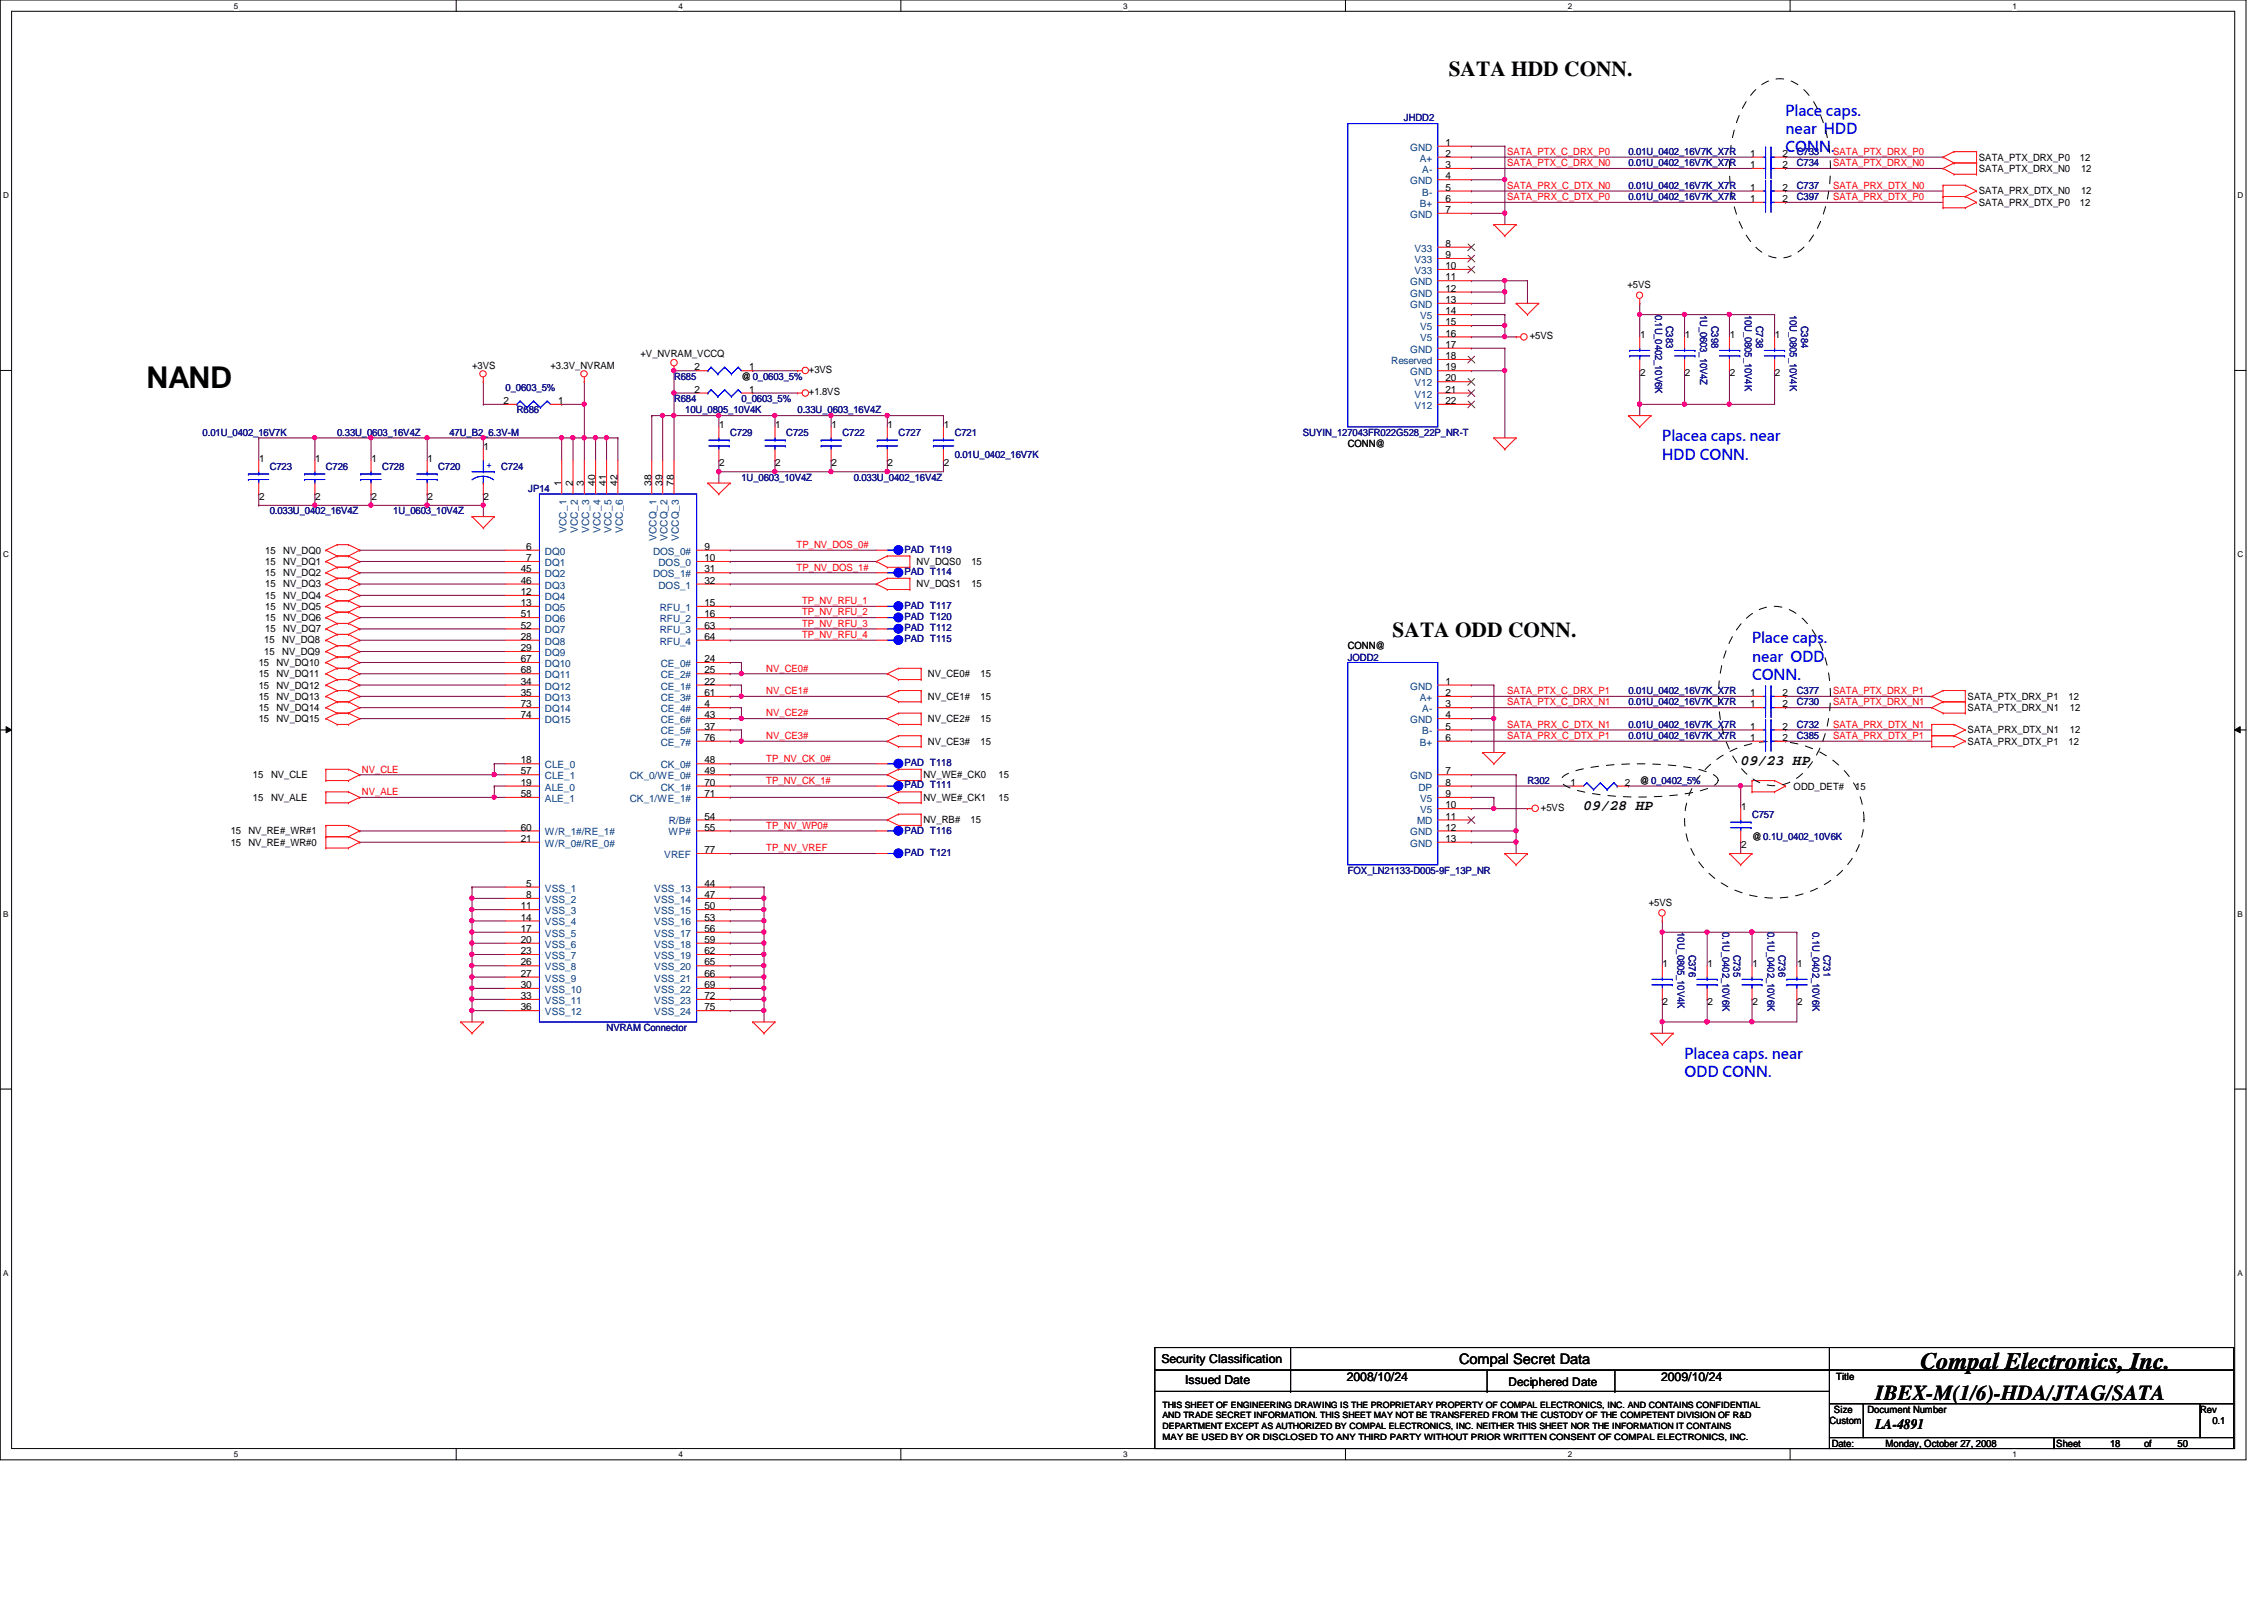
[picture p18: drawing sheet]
<svg xmlns="http://www.w3.org/2000/svg" width="297mm" height="210mm" viewBox="0 0 297 210" stroke-linecap="round" stroke-linejoin="round" font-family="sans-serif">
<defs><g id="words">
<text font-size="3.9" x="19.2" y="50.8">NAND</text>
<text font-size="3.1" x="252" y="179.6">Compal Electronics, Inc.</text>
<g font-size="2.8">
<text x="190.1" y="9.9">SATA HDD CONN.</text>
<text x="182.7" y="83.6">SATA ODD CONN.</text>
<text x="246.1" y="183.7">IBEX-M(1/6)-HDA/JTAG/SATA</text>
</g>
<g font-size="1.9" fill="#00f">
<text x="234.3" y="15.2">Place caps.</text>
<text x="234.3" y="17.6">near HDD</text>
<text x="234.3" y="20">CONN.</text>
<text x="218.1" y="57.9">Placea caps. near</text>
<text x="218.1" y="60.3">HDD CONN.</text>
<text x="229.9" y="84.4">Place caps.</text>
<text x="229.9" y="86.8">near ODD</text>
<text x="229.9" y="89.2">CONN.</text>
<text x="221" y="138.9">Placea caps. near</text>
<text x="221" y="141.4">ODD CONN.</text>
</g>
<g font-size="1.9">
<text x="228.4" y="100.4">09/23 HP</text>
<text x="207.8" y="106.3">09/28 HP</text>
<text x="191.4" y="178.9">Compal Secret Data</text>
<text x="246.1" y="187.4">LA-4891</text>
</g>
<g font-size="1.6">
<text x="152.4" y="178.8">Security Classification</text>
<text x="155.5" y="181.6">Issued Date</text>
<text x="176.7" y="181.2">2008/10/24</text>
<text x="197.9" y="181.8">Deciphered Date</text>
<text x="217.9" y="181.2">2009/10/24</text>
</g>
<g font-size="1.3" fill="#000080">
<text x="184.2" y="15.9">JHDD2</text>
<text x="213.7" y="20.4">0.01U_0402_16V7K_X7R</text>
<text x="213.7" y="21.8">0.01U_0402_16V7K_X7R</text>
<text x="235.8" y="20.4">C733</text>
<text x="235.8" y="21.8">C734</text>
<text x="213.7" y="26.2">0.01U_0402_16V7K_X7R</text>
<text x="213.7" y="24.8">0.01U_0402_16V7K_X7R</text>
<text x="235.8" y="26.2">C397</text>
<text x="235.8" y="24.8">C737</text>
<text x="217.2" y="41.3" transform="rotate(90 217.2 41.3)">0.1U_0402_10V6K</text>
<text x="223.1" y="41.3" transform="rotate(90 223.1 41.3)">1U_0603_10V4Z</text>
<text x="228.9" y="41.3" transform="rotate(90 228.9 41.3)">10U_0805_10V4K</text>
<text x="234.8" y="41.3" transform="rotate(90 234.8 41.3)">10U_0805_10V4K</text>
<text x="218.6" y="42.7" transform="rotate(90 218.6 42.7)">C383</text>
<text x="224.5" y="42.7" transform="rotate(90 224.5 42.7)">C398</text>
<text x="230.4" y="42.7" transform="rotate(90 230.4 42.7)">C738</text>
<text x="236.3" y="42.7" transform="rotate(90 236.3 42.7)">C384</text>
<text x="66.3" y="51.3">0_0603_5%</text>
<text x="88.4" y="49.8">R685</text>
<text x="88.4" y="52.7">R684</text>
<text x="97.3" y="52.7">0_0603_5%</text>
<text x="26.6" y="57.2">0.01U_0402_16V7K</text>
<text x="44.2" y="57.2">0.33U_0603_16V4Z</text>
<text x="59" y="57.2">47U_B2_6.3V-M</text>
<text x="67.8" y="54.2">R686</text>
<text x="89.9" y="54.2">10U_0805_10V4K</text>
<text x="95.8" y="57.2">C729</text>
<text x="103.2" y="57.2">C725</text>
<text x="104.6" y="54.2">0.33U_0603_16V4Z</text>
<text x="110.5" y="57.2">C722</text>
<text x="117.9" y="57.2">C727</text>
<text x="125.3" y="57.2">C721</text>
<text x="170.9" y="57.2">SUYIN_127043FR022G528_22P_NR-T</text>
<text x="35.4" y="61.6">C723</text>
<text x="42.8" y="61.6">C726</text>
<text x="50.1" y="61.6">C728</text>
<text x="57.5" y="61.6">C720</text>
<text x="65.7" y="61.6">C724</text>
<text x="69.3" y="64.6">JP14</text>
<text x="97.3" y="63.1">1U_0603_10V4Z</text>
<text x="112" y="63.1">0.033U_0402_16V4Z</text>
<text x="125.3" y="60.1">0.01U_0402_16V7K</text>
<text x="35.4" y="67.5">0.033U_0402_16V4Z</text>
<text x="51.6" y="67.5">1U_0603_10V4Z</text>
<text x="118.7" y="72.5">PAD T119</text>
<text x="118.7" y="75.4">PAD T114</text>
<text x="118.7" y="81.3">PAD T120</text>
<text x="118.7" y="82.8">PAD T112</text>
<text x="118.7" y="79.9">PAD T117</text>
<text x="118.7" y="84.3">PAD T115</text>
<text x="176.8" y="86.7">JODD2</text>
<text x="213.7" y="92.5">0.01U_0402_16V7K_X7R</text>
<text x="213.7" y="95.5">0.01U_0402_16V7K_X7R</text>
<text x="213.7" y="91.1">0.01U_0402_16V7K_X7R</text>
<text x="235.8" y="92.5">C730</text>
<text x="235.8" y="95.5">C732</text>
<text x="235.8" y="91.1">C377</text>
<text x="118.7" y="100.5">PAD T118</text>
<text x="213.7" y="96.9">0.01U_0402_16V7K_X7R</text>
<text x="235.8" y="96.9">C385</text>
<text x="118.7" y="103.4">PAD T111</text>
<text x="200.4" y="102.8">R302</text>
<text x="229.9" y="107.3">C757</text>
<text x="118.7" y="112.3">PAD T121</text>
<text x="118.7" y="109.3">PAD T116</text>
<text x="176.8" y="114.6">FOX_LN21133-D005-9F_13P_NR</text>
<text x="220.1" y="122.3" transform="rotate(90 220.1 122.3)">10U_0805_10V4K</text>
<text x="221.6" y="125.2" transform="rotate(90 221.6 125.2)">C376</text>
<text x="226" y="122.3" transform="rotate(90 226 122.3)">0.1U_0402_10V6K</text>
<text x="227.5" y="125.2" transform="rotate(90 227.5 125.2)">C735</text>
<text x="231.9" y="122.3" transform="rotate(90 231.9 122.3)">0.1U_0402_10V6K</text>
<text x="233.3" y="125.2" transform="rotate(90 233.3 125.2)">C736</text>
<text x="237.8" y="122.3" transform="rotate(90 237.8 122.3)">0.1U_0402_10V6K</text>
<text x="239.3" y="125.2" transform="rotate(90 239.3 125.2)">C731</text>
<text x="79.6" y="135.3">NVRAM Connector</text>
</g>
<g font-size="1.3" fill="#004080">
<text x="185" y="19.8">GND</text>
<text x="186.3" y="21.2">A+</text>
<text x="186.6" y="22.7">A-</text>
<text x="185" y="24.2">GND</text>
<text x="185" y="28.6">GND</text>
<text x="186.3" y="27.1">B+</text>
<text x="186.6" y="25.7">B-</text>
<text x="185.6" y="33">V33</text>
<text x="185.6" y="34.5">V33</text>
<text x="185.6" y="35.9">V33</text>
<text x="185" y="37.4">GND</text>
<text x="185" y="38.9">GND</text>
<text x="185" y="40.4">GND</text>
<text x="186.3" y="41.9">V5</text>
<text x="182.5" y="47.8">Reserved</text>
<text x="185" y="46.3">GND</text>
<text x="186.3" y="43.3">V5</text>
<text x="186.3" y="44.8">V5</text>
<text x="185" y="49.2">GND</text>
<text x="185.6" y="50.7">V12</text>
<text x="185.6" y="52.2">V12</text>
<text x="185.6" y="53.6">V12</text>
<text x="74.3" y="69.9" transform="rotate(-90 74.3 69.9)">VCC_1</text>
<text x="75.8" y="69.9" transform="rotate(-90 75.8 69.9)">VCC_2</text>
<text x="77.3" y="69.9" transform="rotate(-90 77.3 69.9)">VCC_3</text>
<text x="78.8" y="69.9" transform="rotate(-90 78.8 69.9)">VCC_4</text>
<text x="80.2" y="69.9" transform="rotate(-90 80.2 69.9)">VCC_5</text>
<text x="81.7" y="69.9" transform="rotate(-90 81.7 69.9)">VCC_6</text>
<text x="86.1" y="71" transform="rotate(-90 86.1 71)">VCCQ_1</text>
<text x="87.6" y="71" transform="rotate(-90 87.6 71)">VCCQ_2</text>
<text x="89.1" y="71" transform="rotate(-90 89.1 71)">VCCQ_3</text>
<text x="71.5" y="72.8">DQ0</text>
<text x="71.5" y="74.3">DQ1</text>
<text x="71.5" y="75.7">DQ2</text>
<text x="71.5" y="77.2">DQ3</text>
<text x="85.7" y="72.8">DOS_0#</text>
<text x="85.7" y="75.7">DOS_1#</text>
<text x="86.4" y="74.3">DOS_0</text>
<text x="86.4" y="77.2">DOS_1</text>
<text x="71.5" y="78.7">DQ4</text>
<text x="71.5" y="80.1">DQ5</text>
<text x="71.5" y="81.6">DQ6</text>
<text x="71.5" y="83.1">DQ7</text>
<text x="86.6" y="80.1">RFU_1</text>
<text x="86.6" y="81.6">RFU_2</text>
<text x="86.6" y="83.1">RFU_3</text>
<text x="71.5" y="87.5">DQ10</text>
<text x="71.5" y="89">DQ11</text>
<text x="71.5" y="84.6">DQ8</text>
<text x="71.5" y="86.1">DQ9</text>
<text x="86.6" y="84.6">RFU_4</text>
<text x="86.7" y="87.5">CE_0#</text>
<text x="86.7" y="89">CE_2#</text>
<text x="71.5" y="90.5">DQ12</text>
<text x="71.5" y="91.9">DQ13</text>
<text x="71.5" y="93.4">DQ14</text>
<text x="71.5" y="94.9">DQ15</text>
<text x="86.7" y="90.5">CE_1#</text>
<text x="86.7" y="91.9">CE_3#</text>
<text x="86.7" y="93.4">CE_4#</text>
<text x="86.7" y="94.9">CE_6#</text>
<text x="185" y="90.5">GND</text>
<text x="185" y="94.9">GND</text>
<text x="186.3" y="91.9">A+</text>
<text x="186.6" y="93.4">A-</text>
<text x="71.5" y="100.8">CLE_0</text>
<text x="86.7" y="96.4">CE_5#</text>
<text x="86.7" y="97.8">CE_7#</text>
<text x="86.7" y="100.8">CK_0#</text>
<text x="186.3" y="97.8">B+</text>
<text x="186.6" y="96.4">B-</text>
<text x="71.5" y="102.2">CLE_1</text>
<text x="71.5" y="103.7">ALE_0</text>
<text x="71.5" y="105.2">ALE_1</text>
<text x="82.6" y="102.2">CK_0/WE_0#</text>
<text x="82.6" y="105.2">CK_1/WE_1#</text>
<text x="86.7" y="103.7">CK_1#</text>
<text x="185" y="102.2">GND</text>
<text x="186.1" y="103.7">DP</text>
<text x="186.3" y="105.2">V5</text>
<text x="186.3" y="106.7">V5</text>
<text x="71.5" y="109.6">W/R_1#/RE_1#</text>
<text x="71.5" y="111.1">W/R_0#/RE_0#</text>
<text x="87.2" y="112.6">VREF</text>
<text x="87.7" y="109.6">WP#</text>
<text x="87.8" y="108.2">R/B#</text>
<text x="185" y="109.6">GND</text>
<text x="185" y="111.1">GND</text>
<text x="185.9" y="108.2">MD</text>
<text x="71.5" y="119.9">VSS_3</text>
<text x="71.5" y="118.4">VSS_2</text>
<text x="71.5" y="117">VSS_1</text>
<text x="85.8" y="117">VSS_13</text>
<text x="85.8" y="118.4">VSS_14</text>
<text x="85.8" y="119.9">VSS_15</text>
<text x="71.5" y="125.8">VSS_7</text>
<text x="71.5" y="124.3">VSS_6</text>
<text x="71.5" y="122.9">VSS_5</text>
<text x="71.5" y="121.4">VSS_4</text>
<text x="85.8" y="121.4">VSS_16</text>
<text x="85.8" y="122.9">VSS_17</text>
<text x="85.8" y="124.3">VSS_18</text>
<text x="85.8" y="125.8">VSS_19</text>
<text x="71.5" y="130.3">VSS_10</text>
<text x="71.5" y="131.7">VSS_11</text>
<text x="71.5" y="128.8">VSS_9</text>
<text x="71.5" y="127.3">VSS_8</text>
<text x="85.8" y="127.3">VSS_20</text>
<text x="85.8" y="128.8">VSS_21</text>
<text x="85.8" y="130.3">VSS_22</text>
<text x="85.8" y="131.7">VSS_23</text>
<text x="71.5" y="133.2">VSS_12</text>
<text x="85.8" y="133.2">VSS_24</text>
</g>
<g font-size="1.3">
<text x="189.6" y="19.1">1</text>
<text x="189.6" y="20.6">2</text>
<text x="189.6" y="22.1">3</text>
<text x="189.6" y="23.5">4</text>
<text x="229.6" y="20.6">1</text>
<text x="229.6" y="22.1">1</text>
<text x="233.8" y="20.6">2</text>
<text x="233.8" y="22.1">2</text>
<text x="259.6" y="21.1">SATA_PTX_DRX_P0</text>
<text x="259.6" y="22.6">SATA_PTX_DRX_N0</text>
<text x="272.9" y="21.1">12</text>
<text x="273" y="22.6">12</text>
<text x="189.6" y="25">5</text>
<text x="189.6" y="26.5">6</text>
<text x="189.6" y="27.9">7</text>
<text x="229.6" y="26.5">1</text>
<text x="229.6" y="25">1</text>
<text x="233.8" y="26.5">2</text>
<text x="233.8" y="25">2</text>
<text x="259.6" y="25.5">SATA_PRX_DTX_N0</text>
<text x="259.6" y="27">SATA_PRX_DTX_P0</text>
<text x="272.9" y="27">12</text>
<text x="273" y="25.5">12</text>
<text x="189.6" y="32.4">8</text>
<text x="189.6" y="33.9">9</text>
<text x="189.6" y="35.3">10</text>
<text x="189.6" y="36.8">11</text>
<text x="189.6" y="38.3">12</text>
<text x="189.6" y="39.8">13</text>
<text x="189.6" y="41.2">14</text>
<text x="213.5" y="37.7">+5VS</text>
<text x="84" y="46.9">+V_NVRAM_VCCQ</text>
<text x="189.6" y="42.7">15</text>
<text x="189.6" y="44.2">16</text>
<text x="189.6" y="45.6">17</text>
<text x="189.6" y="47.1">18</text>
<text x="200.7" y="44.5">+5VS</text>
<text x="215.2" y="44.4">1</text>
<text x="221.1" y="44.4">1</text>
<text x="226.9" y="44.4">1</text>
<text x="232.9" y="44.4">1</text>
<text x="61.9" y="48.3">+3VS</text>
<text x="66.1" y="53">2</text>
<text x="72.2" y="48.3">+3.3V_NVRAM</text>
<text x="73.2" y="53">1</text>
<text x="91.1" y="48.6">2</text>
<text x="91.1" y="51.5">2</text>
<text x="97.3" y="49.8">@0_0603_5%</text>
<text x="98.3" y="48.6">1</text>
<text x="98.3" y="51.5">1</text>
<text x="106.1" y="48.9">+3VS</text>
<text x="106.1" y="51.9">+1.8VS</text>
<text x="189.6" y="48.6">19</text>
<text x="189.6" y="50">20</text>
<text x="189.6" y="51.5">21</text>
<text x="189.6" y="53">22</text>
<text x="215.2" y="49.4">2</text>
<text x="221.1" y="49.4">2</text>
<text x="226.9" y="49.4">2</text>
<text x="232.9" y="49.4">2</text>
<text x="63.5" y="59.1">1</text>
<text x="94.4" y="56.1">1</text>
<text x="101.7" y="56.1">1</text>
<text x="109.1" y="56.1">1</text>
<text x="116.5" y="56.1">1</text>
<text x="123.8" y="56.1">1</text>
<text x="176.8" y="58.6">CONN@</text>
<text x="34" y="60.6">1</text>
<text x="34" y="65.6">2</text>
<text x="41.4" y="60.6">1</text>
<text x="41.4" y="65.6">2</text>
<text x="48.7" y="60.6">1</text>
<text x="48.7" y="65.6">2</text>
<text x="56.1" y="60.6">1</text>
<text x="56.1" y="65.6">2</text>
<text x="63.5" y="65.6">2</text>
<text x="73.7" y="63.8" transform="rotate(-90 73.7 63.8)">1</text>
<text x="75.1" y="63.8" transform="rotate(-90 75.1 63.8)">2</text>
<text x="76.6" y="63.8" transform="rotate(-90 76.6 63.8)">3</text>
<text x="78.1" y="63.8" transform="rotate(-90 78.1 63.8)">40</text>
<text x="79.5" y="63.8" transform="rotate(-90 79.5 63.8)">41</text>
<text x="81" y="63.8" transform="rotate(-90 81 63.8)">42</text>
<text x="85.5" y="63.8" transform="rotate(-90 85.5 63.8)">38</text>
<text x="86.9" y="63.8" transform="rotate(-90 86.9 63.8)">39</text>
<text x="88.4" y="63.8" transform="rotate(-90 88.4 63.8)">78</text>
<text x="94.4" y="61.1">2</text>
<text x="101.7" y="61.1">2</text>
<text x="109.1" y="61.1">2</text>
<text x="116.5" y="61.1">2</text>
<text x="123.8" y="61.1">2</text>
<text x="34.8" y="72.6">15</text>
<text x="34.8" y="74.1">15</text>
<text x="34.8" y="75.6">15</text>
<text x="34.8" y="77">15</text>
<text x="37.2" y="72.6">NV_DQ0</text>
<text x="37.2" y="74.1">NV_DQ1</text>
<text x="37.2" y="75.6">NV_DQ2</text>
<text x="37.2" y="77">NV_DQ3</text>
<text x="68.3" y="75.1">45</text>
<text x="68.3" y="76.6">46</text>
<text x="69" y="72.1">6</text>
<text x="69" y="73.6">7</text>
<text x="92.4" y="72.1">9</text>
<text x="92.4" y="73.6">10</text>
<text x="92.4" y="75.1">31</text>
<text x="92.4" y="76.6">32</text>
<text x="120.3" y="74.1">NV_DQS0</text>
<text x="120.3" y="77">NV_DQS1</text>
<text x="127.5" y="74.1">15</text>
<text x="127.5" y="77">15</text>
<text x="34.8" y="78.5">15</text>
<text x="34.8" y="80">15</text>
<text x="34.8" y="81.5">15</text>
<text x="34.8" y="83">15</text>
<text x="37.2" y="78.5">NV_DQ4</text>
<text x="37.2" y="80">NV_DQ5</text>
<text x="37.2" y="81.5">NV_DQ6</text>
<text x="37.2" y="83">NV_DQ7</text>
<text x="68.3" y="78.1">12</text>
<text x="68.3" y="79.5">13</text>
<text x="68.3" y="81">51</text>
<text x="68.3" y="82.5">52</text>
<text x="68.3" y="83.9">28</text>
<text x="92.4" y="79.5">15</text>
<text x="92.4" y="81">16</text>
<text x="92.4" y="82.5">63</text>
<text x="92.4" y="83.9">64</text>
<text x="33.9" y="87.4">15</text>
<text x="33.9" y="88.9">15</text>
<text x="34.7" y="84.4">15</text>
<text x="34.7" y="85.9">15</text>
<text x="36.3" y="87.4">NV_DQ10</text>
<text x="36.3" y="88.9">NV_DQ11</text>
<text x="37" y="84.4">NV_DQ8</text>
<text x="37" y="85.9">NV_DQ9</text>
<text x="68.3" y="86.9">67</text>
<text x="68.3" y="88.3">68</text>
<text x="68.3" y="89.8">34</text>
<text x="68.3" y="85.4">29</text>
<text x="92.4" y="86.9">24</text>
<text x="92.4" y="88.3">25</text>
<text x="92.4" y="89.8">22</text>
<text x="121.7" y="88.9">NV_CE0#</text>
<text x="128.6" y="88.9">15</text>
<text x="176.8" y="85.2">CONN@</text>
<text x="189.6" y="89.8">1</text>
<text x="33.9" y="90.3">15</text>
<text x="33.9" y="91.8">15</text>
<text x="33.9" y="93.3">15</text>
<text x="33.9" y="94.7">15</text>
<text x="36.3" y="90.3">NV_DQ12</text>
<text x="36.3" y="91.8">NV_DQ13</text>
<text x="36.3" y="93.3">NV_DQ14</text>
<text x="36.3" y="94.7">NV_DQ15</text>
<text x="68.3" y="91.3">35</text>
<text x="68.3" y="92.8">73</text>
<text x="68.3" y="94.2">74</text>
<text x="92.4" y="91.3">61</text>
<text x="92.4" y="92.8">4</text>
<text x="92.4" y="94.2">43</text>
<text x="92.4" y="95.7">37</text>
<text x="121.7" y="91.8">NV_CE1#</text>
<text x="121.7" y="94.7">NV_CE2#</text>
<text x="128.6" y="91.8">15</text>
<text x="128.6" y="94.7">15</text>
<text x="189.6" y="91.3">2</text>
<text x="189.6" y="92.8">3</text>
<text x="189.6" y="94.2">4</text>
<text x="189.6" y="95.7">5</text>
<text x="229.6" y="92.8">1</text>
<text x="229.6" y="95.7">1</text>
<text x="229.6" y="91.3">1</text>
<text x="233.8" y="92.8">2</text>
<text x="233.8" y="95.7">2</text>
<text x="233.8" y="91.3">2</text>
<text x="258.1" y="93.3">SATA_PTX_DRX_N1</text>
<text x="258.1" y="91.8">SATA_PTX_DRX_P1</text>
<text x="271.4" y="91.8">12</text>
<text x="271.6" y="93.3">12</text>
<text x="68.3" y="100.2">18</text>
<text x="68.3" y="101.6">57</text>
<text x="92.4" y="97.2">76</text>
<text x="92.4" y="100.2">48</text>
<text x="92.4" y="101.6">49</text>
<text x="121.7" y="97.7">NV_CE3#</text>
<text x="128.6" y="97.7">15</text>
<text x="189.6" y="97.2">6</text>
<text x="189.6" y="101.6">7</text>
<text x="229.6" y="97.2">1</text>
<text x="233.8" y="97.2">2</text>
<text x="258.1" y="97.7">SATA_PRX_DTX_P1</text>
<text x="258.1" y="96.2">SATA_PRX_DTX_N1</text>
<text x="271.4" y="97.7">12</text>
<text x="271.6" y="96.2">12</text>
<text x="33.2" y="102.1">15</text>
<text x="33.2" y="105.1">15</text>
<text x="35.6" y="102.1">NV_CLE</text>
<text x="35.6" y="105.1">NV_ALE</text>
<text x="68.3" y="103.1">19</text>
<text x="68.3" y="104.6">58</text>
<text x="92.4" y="103.1">70</text>
<text x="92.4" y="104.6">71</text>
<text x="92.4" y="107.5">54</text>
<text x="121.2" y="108">NV_RB#</text>
<text x="121.2" y="102.1">NV_WE#_CK0</text>
<text x="121.2" y="105.1">NV_WE#_CK1</text>
<text x="127.3" y="108">15</text>
<text x="131" y="102.1">15</text>
<text x="131" y="105.1">15</text>
<text x="189.6" y="103.1">8</text>
<text x="189.6" y="104.6">9</text>
<text x="189.6" y="106">10</text>
<text x="189.6" y="107.5">11</text>
<text x="202.2" y="106.4">+5VS</text>
<text x="206" y="103.1">1</text>
<text x="213.2" y="103.1">2</text>
<text x="215.1" y="102.8">@0_0402_5%</text>
<text x="228.4" y="106.3">1</text>
<text x="235.3" y="103.6">ODD_DET#</text>
<text x="243.4" y="103.6">15</text>
<text x="30.3" y="109.5">15</text>
<text x="30.3" y="111">15</text>
<text x="32.6" y="109.5">NV_RE#_WR#1</text>
<text x="32.6" y="111">NV_RE#_WR#0</text>
<text x="68.3" y="109">60</text>
<text x="68.3" y="110.4">21</text>
<text x="92.4" y="109">55</text>
<text x="92.4" y="111.9">77</text>
<text x="189.6" y="109">12</text>
<text x="189.6" y="110.4">13</text>
<text x="228.4" y="111.2">2</text>
<text x="229.9" y="110.2">@0.1U_0402_10V6K</text>
<text x="68.3" y="119.3">11</text>
<text x="69" y="117.8">8</text>
<text x="69" y="116.3">5</text>
<text x="92.4" y="116.3">44</text>
<text x="92.4" y="117.8">47</text>
<text x="92.4" y="119.3">50</text>
<text x="216.3" y="118.9">+5VS</text>
<text x="68.3" y="125.2">23</text>
<text x="68.3" y="123.7">20</text>
<text x="68.3" y="122.3">17</text>
<text x="68.3" y="120.8">14</text>
<text x="92.4" y="120.8">53</text>
<text x="92.4" y="122.3">56</text>
<text x="92.4" y="123.7">59</text>
<text x="92.4" y="125.2">62</text>
<text x="68.3" y="129.6">30</text>
<text x="68.3" y="131.1">33</text>
<text x="68.3" y="128.1">27</text>
<text x="68.3" y="126.7">26</text>
<text x="92.4" y="126.7">65</text>
<text x="92.4" y="128.1">66</text>
<text x="92.4" y="129.6">69</text>
<text x="92.4" y="131.1">72</text>
<text x="218.1" y="126.9">1</text>
<text x="218.1" y="131.9">2</text>
<text x="224" y="126.9">1</text>
<text x="224" y="131.9">2</text>
<text x="229.9" y="126.9">1</text>
<text x="229.9" y="131.9">2</text>
<text x="235.8" y="126.9">1</text>
<text x="235.8" y="131.9">2</text>
<text x="68.3" y="132.5">36</text>
<text x="92.4" y="132.5">75</text>
<text x="240.6" y="185.3">Size</text>
<text x="240.9" y="181.1">Title</text>
<text x="245" y="185.3">Document Number</text>
<text x="288.7" y="185.3">Rev</text>
<text x="240" y="186.8">Custom</text>
<text x="240.3" y="189.8">Date:</text>
<text x="247.4" y="189.8">Monday, October 27, 2008</text>
<text x="269.8" y="189.8">Sheet</text>
<text x="276.9" y="189.8">18</text>
<text x="281.3" y="189.8">of</text>
<text x="285.7" y="189.8">50</text>
<text x="290.3" y="186.8">0.1</text>
</g>
<g font-size="1.3" fill="#f00">
<text x="197.7" y="20.3">SATA_PTX_C_DRX_P0</text>
<text x="197.7" y="21.8">SATA_PTX_C_DRX_N0</text>
<text x="240.5" y="21.8">SATA_PTX_DRX_N0</text>
<text x="240.5" y="20.3">SATA_PTX_DRX_P0</text>
<text x="197.7" y="24.8">SATA_PRX_C_DTX_N0</text>
<text x="197.7" y="26.2">SATA_PRX_C_DTX_P0</text>
<text x="240.5" y="24.8">SATA_PRX_DTX_N0</text>
<text x="240.5" y="26.2">SATA_PRX_DTX_P0</text>
<text x="104.5" y="71.9">TP_NV_DOS_0#</text>
<text x="104.5" y="74.8">TP_NV_DOS_1#</text>
<text x="105.2" y="79.2">TP_NV_RFU_1</text>
<text x="105.2" y="80.7">TP_NV_RFU_2</text>
<text x="105.2" y="82.2">TP_NV_RFU_3</text>
<text x="105.2" y="83.7">TP_NV_RFU_4</text>
<text x="100.5" y="88.1">NV_CE0#</text>
<text x="100.5" y="91.1">NV_CE1#</text>
<text x="100.5" y="94">NV_CE2#</text>
<text x="197.7" y="95.5">SATA_PRX_C_DTX_N1</text>
<text x="197.7" y="91.1">SATA_PTX_C_DRX_P1</text>
<text x="197.7" y="92.5">SATA_PTX_C_DRX_N1</text>
<text x="240.5" y="92.5">SATA_PTX_DRX_N1</text>
<text x="240.5" y="91.1">SATA_PTX_DRX_P1</text>
<text x="240.5" y="95.5">SATA_PRX_DTX_N1</text>
<text x="47.5" y="101.3">NV_CLE</text>
<text x="100.5" y="99.9">TP_NV_CK_0#</text>
<text x="100.5" y="96.9">NV_CE3#</text>
<text x="197.7" y="96.9">SATA_PRX_C_DTX_P1</text>
<text x="240.5" y="96.9">SATA_PRX_DTX_P1</text>
<text x="47.5" y="104.3">NV_ALE</text>
<text x="100.5" y="102.8">TP_NV_CK_1#</text>
<text x="100.5" y="111.7">TP_NV_VREF</text>
<text x="100.5" y="108.7">TP_NV_WP0#</text>
</g>
<text font-size="1.3" fill="#00f" x="63.8" y="61.3">+</text>
<g font-size="1.1">
<text x="30.7" y="1.1">5</text>
<text x="89" y="1.1">4</text>
<text x="147.4" y="1.1">3</text>
<text x="205.7" y="1.1">2</text>
<text x="264" y="1.1">1</text>
<text x=".4" y="26">D</text>
<text x="293.6" y="26">D</text>
<text x=".4" y="73.1">C</text>
<text x="293.6" y="73.1">C</text>
<text x=".4" y="120.3">B</text>
<text x="293.6" y="120.3">B</text>
<text x=".4" y="167.4">A</text>
<text x="293.6" y="167.4">A</text>
<text x="152.5" y="184.7">THIS SHEET OF ENGINEERING DRAWING IS THE PROPRIETARY PROPERTY OF COMPAL ELECTRONICS, INC. AND CONTAINS CONFIDENTIAL</text>
<text x="30.7" y="191.2">5</text>
<text x="89" y="191.2">4</text>
<text x="147.4" y="191.2">3</text>
<text x="152.5" y="187.5">DEPARTMENT EXCEPT AS AUTHORIZED BY COMPAL ELECTRONICS, INC. NEITHER THIS SHEET NOR THE INFORMATION IT CONTAINS</text>
<text x="152.5" y="188.8">MAY BE USED BY OR DISCLOSED TO ANY THIRD PARTY WITHOUT PRIOR WRITTEN CONSENT OF COMPAL ELECTRONICS, INC.</text>
<text x="152.5" y="186.1">AND TRADE SECRET INFORMATION. THIS SHEET MAY NOT BE TRANSFERED FROM THE CUSTODY OF THE COMPETENT DIVISION OF R&amp;D</text>
<text x="205.7" y="191.2">2</text>
<text x="264" y="191.2">1</text>
</g>
</g></defs>
<path d="M0 0h294.7v191.5h-294.7zM1.5 1.5h291.7v188.5h-291.7z" fill="none" stroke="#000" stroke-width=".13"/>
<g fill="#fff">
<path d="M30.7 .2h.6v1.2h-.6z"/>
<path d="M30.7 190.2h.6v1.2h-.6z"/>
</g>
<path d="M59.9 0v1.5M59.9 190v1.5" fill="none" stroke="#000" stroke-width=".13"/>
<g fill="#fff">
<path d="M89 .2h.6v1.2h-.6z"/>
<path d="M89 190.2h.6v1.2h-.6z"/>
</g>
<path d="M118.2 0v1.5M118.2 190v1.5" fill="none" stroke="#000" stroke-width=".13"/>
<g fill="#fff">
<path d="M147.4 .2h.6v1.2h-.6z"/>
<path d="M147.4 190.2h.6v1.2h-.6z"/>
</g>
<path d="M176.5 0v1.5M176.5 190v1.5" fill="none" stroke="#000" stroke-width=".13"/>
<g fill="#fff">
<path d="M205.7 .2h.6v1.2h-.6z"/>
<path d="M205.7 190.2h.6v1.2h-.6z"/>
</g>
<path d="M234.9 0v1.5M234.9 190v1.5" fill="none" stroke="#000" stroke-width=".13"/>
<g fill="#fff">
<path d="M264 .2h.6v1.2h-.6z"/>
<path d="M264 190.2h.6v1.2h-.6z"/>
<path d="M.4 25h.8v1.2h-.8z"/>
<path d="M293.6 25h.7v1.2h-.7z"/>
<path d="M.4 72.1h.8v1.2h-.8z"/>
<path d="M293.6 72.1h.7v1.2h-.7z"/>
</g>
<path d="M0 48.6h1.5M293.2 48.6h1.5" fill="none" stroke="#000" stroke-width=".13"/>
<g fill="#fff">
<path d="M.4 119.3h.7v1.2h-.7z"/>
<path d="M293.6 119.3h.7v1.2h-.7z"/>
</g>
<path d="M0 95.8h1.5M.8 95.3l.7 .5-.7 .3zM293.2 95.8l.7-.5v.8zM293.2 95.8h1.5" fill="none" stroke="#000" stroke-width=".13"/>
<path d="M.8 95.3l.7 .5-.7 .3zM293.2 95.8l.7-.5v.8z" fill="#000"/>
<g fill="#fff">
<path d="M.4 166.4h.7v1.2h-.7z"/>
<path d="M293.6 166.4h.7v1.2h-.7z"/>
</g>
<path d="M0 142.9h1.5M293.2 142.9h1.5" fill="none" stroke="#000" stroke-width=".13"/>
<path d="M94.3 61.9h.1M94.3 61.9h7.4" fill="none" stroke="#800040" stroke-width=".13"/>
<circle cx="94.3" cy="61.9" r=".29" fill="#f0f"/>
<circle cx="94.3" cy="61.9" r=".29" fill="none" stroke="#f0f" stroke-width=".13"/>
<path d="M116.4 61.9h.1M116.4 61.9h7.4" fill="none" stroke="#800040" stroke-width=".13"/>
<circle cx="116.4" cy="61.9" r=".29" fill="#f0f"/>
<circle cx="116.4" cy="61.9" r=".29" fill="none" stroke="#f0f" stroke-width=".13"/>
<path d="M101.7 61.9h.1M101.7 61.9h7.3" fill="none" stroke="#800040" stroke-width=".13"/>
<circle cx="101.6" cy="61.9" r=".29" fill="#f0f"/>
<circle cx="101.6" cy="61.9" r=".29" fill="none" stroke="#f0f" stroke-width=".13"/>
<path d="M109 54.5h.1M109 54.5h7.4M116.4 54.5h.1M116.4 54.5v1.5M116.4 60.4h.1M116.4 60.4v1.5" fill="none" stroke="#800040" stroke-width=".13"/>
<circle cx="109" cy="54.5" r=".29" fill="#f0f"/>
<circle cx="109" cy="54.5" r=".29" fill="none" stroke="#f0f" stroke-width=".13"/>
<path d="M95.8 86.9h.1M95.8 86.9h1.5M61.9 129.7h.1M61.9 131.1h.1M61.9 129.7v1.4M61.9 131.1h4.4" fill="none" stroke="#800040" stroke-width=".13"/>
<circle cx="61.9" cy="131.1" r=".29" fill="#f0f"/>
<circle cx="61.9" cy="131.1" r=".29" fill="none" stroke="#f0f" stroke-width=".13"/>
<path d="M61.9 131.1h.1M61.9 132.6h.1M61.9 131.1v1.5M61.9 132.6h4.4" fill="none" stroke="#800040" stroke-width=".13"/>
<circle cx="61.9" cy="132.6" r=".29" fill="#f0f"/>
<circle cx="61.9" cy="132.6" r=".29" fill="none" stroke="#f0f" stroke-width=".13"/>
<path d="M73.7 57.4h.1M73.7 57.4v3M95.8 116.4h.1M95.8 117.9h.1M95.8 116.4h4.4M95.8 117.9h4.4M100.2 116.4h.1M100.2 117.9h.1M100.2 116.4v2.9M61.9 132.6h.1M61.9 132.6v1.5" fill="none" stroke="#800040" stroke-width=".13"/>
<circle cx="100.2" cy="117.8" r=".29" fill="#f0f"/>
<circle cx="100.2" cy="117.8" r=".29" fill="none" stroke="#f0f" stroke-width=".13"/>
<path d="M81.1 57.4h.1M81.1 57.4v3M95.8 119.3h.1M95.8 119.3h4.4M100.2 119.3h.1M100.2 119.3v1.5" fill="none" stroke="#800040" stroke-width=".13"/>
<circle cx="100.2" cy="119.3" r=".29" fill="#f0f"/>
<circle cx="100.2" cy="119.3" r=".29" fill="none" stroke="#f0f" stroke-width=".13"/>
<path d="M79.6 57.4h.1M79.6 57.4v3M95.8 120.8h.1M95.8 120.8h4.4" fill="none" stroke="#800040" stroke-width=".13"/>
<circle cx="79.6" cy="57.4" r=".29" fill="#f0f"/>
<circle cx="79.6" cy="57.4" r=".29" fill="none" stroke="#f0f" stroke-width=".13"/>
<path d="M100.2 120.8h.1M100.2 120.8v1.5" fill="none" stroke="#800040" stroke-width=".13"/>
<circle cx="100.2" cy="120.8" r=".29" fill="#f0f"/>
<circle cx="100.2" cy="120.8" r=".29" fill="none" stroke="#f0f" stroke-width=".13"/>
<path d="M78.1 57.4h.1M78.1 57.4v3M95.8 122.3h.1M95.8 122.3h4.4M100.2 122.3h.1M100.2 122.3v1.4" fill="none" stroke="#800040" stroke-width=".13"/>
<circle cx="100.2" cy="122.3" r=".29" fill="#f0f"/>
<circle cx="100.2" cy="122.3" r=".29" fill="none" stroke="#f0f" stroke-width=".13"/>
<path d="M76.7 57.4h.1M76.7 57.4v3M95.8 123.7h.1M95.8 123.7h4.4M100.2 123.7h.1M100.2 123.7v1.5" fill="none" stroke="#800040" stroke-width=".13"/>
<circle cx="100.2" cy="123.7" r=".29" fill="#f0f"/>
<circle cx="100.2" cy="123.7" r=".29" fill="none" stroke="#f0f" stroke-width=".13"/>
<path d="M75.2 57.4h.1M75.2 57.4v3" fill="none" stroke="#800040" stroke-width=".13"/>
<circle cx="75.1" cy="57.4" r=".29" fill="#f0f"/>
<circle cx="75.1" cy="57.4" r=".29" fill="none" stroke="#f0f" stroke-width=".13"/>
<path d="M78.1 57.4h.1M78.1 57.4h3M79.6 57.4h.1M95.8 125.2h.1M95.8 125.2h4.4" fill="none" stroke="#800040" stroke-width=".13"/>
<circle cx="78.1" cy="57.4" r=".29" fill="#f0f"/>
<circle cx="78.1" cy="57.4" r=".29" fill="none" stroke="#f0f" stroke-width=".13"/>
<path d="M76.7 57.4h.1M76.7 57.4h1.4" fill="none" stroke="#800040" stroke-width=".13"/>
<circle cx="76.6" cy="57.4" r=".29" fill="#f0f"/>
<circle cx="76.6" cy="57.4" r=".29" fill="none" stroke="#f0f" stroke-width=".13"/>
<path d="M63.4 57.4h.1M63.4 57.4h13.3M73.7 57.4h.1M75.2 57.4h.1" fill="none" stroke="#800040" stroke-width=".13"/>
<circle cx="73.7" cy="57.4" r=".29" fill="#f0f"/>
<circle cx="73.7" cy="57.4" r=".29" fill="none" stroke="#f0f" stroke-width=".13"/>
<path d="M63.4 57.4h.1M63.4 57.4v1.5M100.2 125.2h.1M100.2 125.2v1.5" fill="none" stroke="#800040" stroke-width=".13"/>
<circle cx="100.2" cy="125.2" r=".29" fill="#f0f"/>
<circle cx="100.2" cy="125.2" r=".29" fill="none" stroke="#f0f" stroke-width=".13"/>
<path d="M95.8 126.7h.1M95.8 126.7h4.4M100.2 126.7h.1M100.2 126.7v1.5" fill="none" stroke="#800040" stroke-width=".13"/>
<circle cx="100.2" cy="126.7" r=".29" fill="#f0f"/>
<circle cx="100.2" cy="126.7" r=".29" fill="none" stroke="#f0f" stroke-width=".13"/>
<path d="M95.8 128.2h.1M95.8 128.2h4.4M100.2 129.7h.1M100.2 129.7v1.4" fill="none" stroke="#800040" stroke-width=".13"/>
<circle cx="100.2" cy="129.6" r=".29" fill="#f0f"/>
<circle cx="100.2" cy="129.6" r=".29" fill="none" stroke="#f0f" stroke-width=".13"/>
<path d="M95.8 129.7h.1M95.8 131.1h.1M95.8 129.7h4.4M95.8 131.1h4.4M100.2 132.6h.1M100.2 132.6v1.5" fill="none" stroke="#800040" stroke-width=".13"/>
<circle cx="100.2" cy="132.6" r=".29" fill="#f0f"/>
<circle cx="100.2" cy="132.6" r=".29" fill="none" stroke="#f0f" stroke-width=".13"/>
<g fill="none" stroke="#800040" stroke-width=".13">
<path d="M88.4 51.6h.1M88.4 51.6h3M47.2 72.2h.1M47.2 73.7h.1M47.2 75.1h.1M47.2 76.6h.1M47.2 78.1h.1M47.2 79.5h.1M47.2 72.2h19.1M47.2 73.7h19.1M47.2 75.1h19.1M47.2 76.6h19.1"/>
<path d="M47.2 78.1h19.1M47.2 79.5h19.1M47.2 81h.1M47.2 82.5h.1M47.2 81h19.1M47.2 82.5h19.1M95.8 132.6h.1M95.8 132.6h4.4"/>
</g>
<circle cx="88.4" cy="51.5" r=".29" fill="#f0f"/>
<circle cx="88.4" cy="51.5" r=".29" fill="none" stroke="#f0f" stroke-width=".13"/>
<path d="M88.4 54.5h.1M88.4 48.6h.1M88.4 54.5h5.9M88.4 48.6h3M98.8 51.6h.1M98.8 48.6h.1M98.8 51.6h5.8M98.8 48.6h5.8" fill="none" stroke="#800040" stroke-width=".13"/>
<circle cx="88.4" cy="48.6" r=".29" fill="#f0f"/>
<circle cx="88.4" cy="48.6" r=".29" fill="none" stroke="#f0f" stroke-width=".13"/>
<path d="M88.4 51.6h.1M88.4 51.6v2.9" fill="none" stroke="#800040" stroke-width=".13"/>
<circle cx="88.4" cy="54.5" r=".29" fill="#f0f"/>
<circle cx="88.4" cy="54.5" r=".29" fill="none" stroke="#f0f" stroke-width=".13"/>
<path d="M64.9 100.2h.1M64.9 101.6h.1M64.9 100.2v1.4M64.9 101.6h1.4" fill="none" stroke="#800040" stroke-width=".13"/>
<circle cx="64.8" cy="101.6" r=".29" fill="#f0f"/>
<circle cx="64.8" cy="101.6" r=".29" fill="none" stroke="#f0f" stroke-width=".13"/>
<path d="M47.2 104.6h.1M47.2 104.6h17.7" fill="none" stroke="#800040" stroke-width=".13"/>
<circle cx="64.8" cy="104.6" r=".29" fill="#f0f"/>
<circle cx="64.8" cy="104.6" r=".29" fill="none" stroke="#f0f" stroke-width=".13"/>
<path d="M76.7 53h.1M76.7 53v4.4M63.4 64.8h.1M63.4 64.8v1.5M47.2 109h.1M47.2 109h19.1" fill="none" stroke="#800040" stroke-width=".13"/>
<circle cx="76.6" cy="53" r=".29" fill="#f0f"/>
<circle cx="76.6" cy="53" r=".29" fill="none" stroke="#f0f" stroke-width=".13"/>
<g fill="none" stroke="#800040" stroke-width=".13">
<path d="M63.4 53h.1M63.4 50.1h.1M63.4 53h2.9M63.4 50.1v2.9M73.7 53h.1M73.7 53h3M85.5 54.5h.1M85.5 54.5v5.9M85.5 54.5h2.9M86.9 54.5h.1M86.9 54.5v5.9M88.4 54.5h.1"/>
<path d="M88.4 54.5v5.9M47.2 110.5h.1M47.2 110.5h19.1M95.8 112h.1M95.8 112h19.2"/>
</g>
<circle cx="86.9" cy="54.5" r=".29" fill="#f0f"/>
<circle cx="86.9" cy="54.5" r=".29" fill="none" stroke="#f0f" stroke-width=".13"/>
<path d="M116.4 54.5h.1M116.4 54.5h7.4" fill="none" stroke="#800040" stroke-width=".13"/>
<circle cx="116.4" cy="54.5" r=".29" fill="#f0f"/>
<circle cx="116.4" cy="54.5" r=".29" fill="none" stroke="#f0f" stroke-width=".13"/>
<path d="M94.3 61.9h.1M94.3 61.9v1.5" fill="none" stroke="#800040" stroke-width=".13"/>
<circle cx="94.3" cy="61.9" r=".29" fill="#f0f"/>
<circle cx="94.3" cy="61.9" r=".29" fill="none" stroke="#f0f" stroke-width=".13"/>
<path d="M48.7 57.4h.1M48.7 57.4v3M76.7 50.1h.1M76.7 50.1v2.9M61.9 116.4h.1M61.9 117.9h.1M61.9 116.4h4.4M61.9 116.4v2.9M61.9 117.9h4.4" fill="none" stroke="#800040" stroke-width=".13"/>
<circle cx="61.9" cy="117.8" r=".29" fill="#f0f"/>
<circle cx="61.9" cy="117.8" r=".29" fill="none" stroke="#f0f" stroke-width=".13"/>
<path d="M41.3 57.4h.1M41.3 57.4h7.4" fill="none" stroke="#800040" stroke-width=".13"/>
<circle cx="41.3" cy="57.4" r=".29" fill="#f0f"/>
<circle cx="41.3" cy="57.4" r=".29" fill="none" stroke="#f0f" stroke-width=".13"/>
<path d="M61.9 119.3h.1M61.9 119.3h4.4M61.9 119.3v1.5" fill="none" stroke="#800040" stroke-width=".13"/>
<circle cx="61.9" cy="119.3" r=".29" fill="#f0f"/>
<circle cx="61.9" cy="119.3" r=".29" fill="none" stroke="#f0f" stroke-width=".13"/>
<path d="M61.9 120.8h.1M61.9 120.8h4.4M61.9 120.8v1.5" fill="none" stroke="#800040" stroke-width=".13"/>
<circle cx="61.9" cy="120.8" r=".29" fill="#f0f"/>
<circle cx="61.9" cy="120.8" r=".29" fill="none" stroke="#f0f" stroke-width=".13"/>
<path d="M61.9 122.3h.1M61.9 122.3h4.4M61.9 122.3v1.4" fill="none" stroke="#800040" stroke-width=".13"/>
<circle cx="61.9" cy="122.3" r=".29" fill="#f0f"/>
<circle cx="61.9" cy="122.3" r=".29" fill="none" stroke="#f0f" stroke-width=".13"/>
<path d="M61.9 123.7h.1M61.9 123.7h4.4M61.9 123.7v1.5" fill="none" stroke="#800040" stroke-width=".13"/>
<circle cx="61.9" cy="123.7" r=".29" fill="#f0f"/>
<circle cx="61.9" cy="123.7" r=".29" fill="none" stroke="#f0f" stroke-width=".13"/>
<path d="M61.9 125.2h.1M61.9 126.7h.1M61.9 125.2h4.4M61.9 126.7v1.5M61.9 126.7h4.4" fill="none" stroke="#800040" stroke-width=".13"/>
<circle cx="61.9" cy="126.7" r=".29" fill="#f0f"/>
<circle cx="61.9" cy="126.7" r=".29" fill="none" stroke="#f0f" stroke-width=".13"/>
<path d="M61.9 128.2h.1M61.9 128.2h4.4" fill="none" stroke="#800040" stroke-width=".13"/>
<circle cx="61.9" cy="128.2" r=".29" fill="#f0f"/>
<circle cx="61.9" cy="128.2" r=".29" fill="none" stroke="#f0f" stroke-width=".13"/>
<path d="M61.9 128.2h.1M61.9 129.7h.1M61.9 128.2v1.5M61.9 129.7h4.4" fill="none" stroke="#800040" stroke-width=".13"/>
<circle cx="61.9" cy="129.6" r=".29" fill="#f0f"/>
<circle cx="61.9" cy="129.6" r=".29" fill="none" stroke="#f0f" stroke-width=".13"/>
<path d="M48.7 66.3h.1M48.7 64.8h.1M48.7 66.3h7.3M48.7 64.8v1.5M109 61.9h.1M109 61.9h7.4M123.8 60.4h.1M123.8 60.4v1.5M47.2 101.6h.1M47.2 101.6h17.7M64.9 100.2h.1M64.9 100.2h1.4" fill="none" stroke="#800040" stroke-width=".13"/>
<circle cx="109" cy="61.9" r=".29" fill="#f0f"/>
<circle cx="109" cy="61.9" r=".29" fill="none" stroke="#f0f" stroke-width=".13"/>
<path d="M101.7 54.5h.1M101.7 54.5h7.3M109 54.5h.1M109 54.5v1.5M95.8 89.9h.1M95.8 89.9h1.5" fill="none" stroke="#800040" stroke-width=".13"/>
<circle cx="101.6" cy="54.5" r=".29" fill="#f0f"/>
<circle cx="101.6" cy="54.5" r=".29" fill="none" stroke="#f0f" stroke-width=".13"/>
<path d="M56 57.4h.1M56 57.4v3M41.3 66.3h.1M41.3 66.3h7.4" fill="none" stroke="#800040" stroke-width=".13"/>
<circle cx="48.6" cy="66.3" r=".29" fill="#f0f"/>
<circle cx="48.6" cy="66.3" r=".29" fill="none" stroke="#f0f" stroke-width=".13"/>
<circle cx="41.3" cy="66.3" r=".29" fill="#f0f"/>
<circle cx="41.3" cy="66.3" r=".29" fill="none" stroke="#f0f" stroke-width=".13"/>
<g fill="none" stroke="#800040" stroke-width=".13">
<path d="M41.3 64.8h.1M41.3 64.8v1.5M47.2 84h.1M47.2 84h19.1M97.3 86.9h.1M97.3 88.4h.1M97.3 86.9v1.5M97.3 88.4h19.1M64.9 103.1h.1M64.9 104.6h.1M64.9 103.1h1.4M64.9 103.1v1.5"/>
<path d="M64.9 104.6h1.4M95.8 109h.1M95.8 107.6h.1M95.8 100.2h.1M95.8 103.1h.1M95.8 101.6h.1M95.8 104.6h.1M95.8 103.1h19.2M95.8 104.6h20.6M95.8 109h19.2M95.8 107.6h20.6M95.8 100.2h19.2"/>
<path d="M95.8 101.6h20.6"/>
</g>
<circle cx="97.2" cy="88.4" r=".29" fill="#f0f"/>
<circle cx="97.2" cy="88.4" r=".29" fill="none" stroke="#f0f" stroke-width=".13"/>
<path d="M97.3 89.9h.1M97.3 91.4h.1M97.3 89.9v1.5M97.3 91.4h19.1" fill="none" stroke="#800040" stroke-width=".13"/>
<circle cx="97.2" cy="91.3" r=".29" fill="#f0f"/>
<circle cx="97.2" cy="91.3" r=".29" fill="none" stroke="#f0f" stroke-width=".13"/>
<path d="M97.3 92.8h.1M97.3 94.3h.1M97.3 92.8v1.5M97.3 94.3h19.1" fill="none" stroke="#800040" stroke-width=".13"/>
<circle cx="97.2" cy="94.2" r=".29" fill="#f0f"/>
<circle cx="97.2" cy="94.2" r=".29" fill="none" stroke="#f0f" stroke-width=".13"/>
<path d="M97.3 95.8h.1M97.3 97.2h.1M97.3 95.8v1.4M97.3 97.2h19.1" fill="none" stroke="#800040" stroke-width=".13"/>
<circle cx="97.2" cy="97.2" r=".29" fill="#f0f"/>
<circle cx="97.2" cy="97.2" r=".29" fill="none" stroke="#f0f" stroke-width=".13"/>
<g fill="none" stroke="#800040" stroke-width=".13">
<path d="M47.2 85.5h.1M47.2 86.9h.1M47.2 88.4h.1M47.2 89.9h.1M47.2 91.4h.1M47.2 92.8h.1M47.2 94.3h.1M47.2 85.5h19.1M47.2 86.9h19.1M47.2 88.4h19.1M47.2 89.9h19.1M47.2 91.4h19.1"/>
<path d="M47.2 92.8h19.1M47.2 94.3h19.1M95.8 88.4h.1M95.8 88.4h1.5M61.9 125.2h.1M61.9 125.2v1.5"/>
</g>
<circle cx="61.9" cy="125.2" r=".29" fill="#f0f"/>
<circle cx="61.9" cy="125.2" r=".29" fill="none" stroke="#f0f" stroke-width=".13"/>
<path d="M95.8 91.4h.1M95.8 91.4h1.5M100.2 128.2h.1M100.2 128.2v1.5" fill="none" stroke="#800040" stroke-width=".13"/>
<circle cx="100.2" cy="128.2" r=".29" fill="#f0f"/>
<circle cx="100.2" cy="128.2" r=".29" fill="none" stroke="#f0f" stroke-width=".13"/>
<path d="M88.4 48.6h.1M88.4 48.6v3M95.8 97.2h.1M95.8 97.2h1.5M100.2 131.1h.1M100.2 131.1v1.5" fill="none" stroke="#800040" stroke-width=".13"/>
<circle cx="100.2" cy="131.1" r=".29" fill="#f0f"/>
<circle cx="100.2" cy="131.1" r=".29" fill="none" stroke="#f0f" stroke-width=".13"/>
<path d="M48.7 57.4h.1M48.7 57.4h7.3M94.3 54.5h.1M94.3 54.5h7.4M101.7 54.5h.1M101.7 54.5v1.5M94.3 60.4h.1M94.3 60.4v1.5M101.7 60.4h.1M101.7 60.4v1.5" fill="none" stroke="#800040" stroke-width=".13"/>
<circle cx="48.6" cy="57.4" r=".29" fill="#f0f"/>
<circle cx="48.6" cy="57.4" r=".29" fill="none" stroke="#f0f" stroke-width=".13"/>
<path d="M56 57.4h.1M56 57.4h7.4M33.9 66.3h.1M33.9 64.8h.1M33.9 66.3h7.4M33.9 64.8v1.5" fill="none" stroke="#800040" stroke-width=".13"/>
<circle cx="63.4" cy="57.4" r=".29" fill="#f0f"/>
<circle cx="63.4" cy="57.4" r=".29" fill="none" stroke="#f0f" stroke-width=".13"/>
<circle cx="56" cy="57.4" r=".29" fill="#f0f"/>
<circle cx="56" cy="57.4" r=".29" fill="none" stroke="#f0f" stroke-width=".13"/>
<g fill="none" stroke="#800040" stroke-width=".13">
<path d="M33.9 57.4h.1M33.9 57.4v3M94.3 54.5h.1M94.3 54.5v1.5M95.8 72.2h.1M95.8 73.7h.1M95.8 75.1h.1M95.8 76.6h.1M95.8 79.5h.1M95.8 72.2h19.2M95.8 73.7h19.2M95.8 75.1h19.2"/>
<path d="M95.8 76.6h19.2M95.8 79.5h19.2M95.8 92.8h.1M95.8 94.3h.1M95.8 81h.1M95.8 82.5h.1M95.8 84h.1M95.8 92.8h1.5M95.8 94.3h1.5M95.8 81h19.2M95.8 82.5h19.2M95.8 84h19.2"/>
</g>
<circle cx="94.3" cy="54.5" r=".29" fill="#f0f"/>
<circle cx="94.3" cy="54.5" r=".29" fill="none" stroke="#f0f" stroke-width=".13"/>
<path d="M33.9 57.4h.1M33.9 57.4h7.4M41.3 57.4h.1M41.3 57.4v3M123.8 54.5h.1M123.8 54.5v1.5M56 66.3h.1M56 66.3h7.4M109 60.4h.1M109 60.4v1.5" fill="none" stroke="#800040" stroke-width=".13"/>
<circle cx="63.4" cy="66.3" r=".29" fill="#f0f"/>
<circle cx="63.4" cy="66.3" r=".29" fill="none" stroke="#f0f" stroke-width=".13"/>
<circle cx="56" cy="66.3" r=".29" fill="#f0f"/>
<circle cx="56" cy="66.3" r=".29" fill="none" stroke="#f0f" stroke-width=".13"/>
<g fill="none" stroke="#800040" stroke-width=".13">
<path d="M193 20.6h.1M193 20.6h36.9M197.4 23.6h.1M197.4 23.6v4.4M234.3 22.1h.1M234.3 20.6h.1M234.3 22.1h20.6M234.3 20.6h20.6M56 64.8h.1M56 64.8v1.5M63.4 66.3h.1M63.4 66.3v1.5"/>
<path d="M95.8 95.8h.1M95.8 95.8h1.5M234.3 92.8h.1M234.3 91.4h.1M234.3 92.8h19.1M234.3 91.4h19.1"/>
</g>
<circle cx="197.4" cy="23.6" r=".29" fill="#f0f"/>
<circle cx="197.4" cy="23.6" r=".29" fill="none" stroke="#f0f" stroke-width=".13"/>
<path d="M193 22.1h.1M193 23.6h.1M193 25.1h.1M193 22.1h36.9M193 23.6h4.4M193 25.1h36.9M197.4 28h.1M197.4 28v1.5" fill="none" stroke="#800040" stroke-width=".13"/>
<circle cx="197.4" cy="28" r=".29" fill="#f0f"/>
<circle cx="197.4" cy="28" r=".29" fill="none" stroke="#f0f" stroke-width=".13"/>
<g fill="none" stroke="#800040" stroke-width=".13">
<path d="M193 19.2h.1M193 19.2h4.4M197.4 19.2h.1M197.4 19.2v4.4M193 26.5h.1M193 28h.1M193 26.5h36.9M193 28h4.4M193 101.6h.1M193 104.6h.1M193 109h.1M193 101.6h5.9"/>
<path d="M193 104.6h3M196 106.1h.1M196 106.1h4.4M198.9 101.6h.1M198.9 101.6v7.4h-5.9"/>
</g>
<circle cx="198.9" cy="109" r=".29" fill="#f0f"/>
<circle cx="198.9" cy="109" r=".29" fill="none" stroke="#f0f" stroke-width=".13"/>
<path d="M196 104.6h.1M196 104.6v1.5" fill="none" stroke="#800040" stroke-width=".13"/>
<circle cx="196" cy="106.1" r=".29" fill="#f0f"/>
<circle cx="196" cy="106.1" r=".29" fill="none" stroke="#f0f" stroke-width=".13"/>
<path d="M193 106.1h.1M193 106.1h3M198.9 110.5h.1M198.9 110.5v1.5" fill="none" stroke="#800040" stroke-width=".13"/>
<circle cx="198.9" cy="110.5" r=".29" fill="#f0f"/>
<circle cx="198.9" cy="110.5" r=".29" fill="none" stroke="#f0f" stroke-width=".13"/>
<path d="M196 89.9h.1M196 94.3h.1M196 89.9v8.8M193 110.5h.1M198.9 109h.1M198.9 109v1.5h-5.9" fill="none" stroke="#800040" stroke-width=".13"/>
<circle cx="196" cy="94.2" r=".29" fill="#f0f"/>
<circle cx="196" cy="94.2" r=".29" fill="none" stroke="#f0f" stroke-width=".13"/>
<g fill="none" stroke="#800040" stroke-width=".13">
<path d="M234.3 25.1h.1M234.3 26.5h.1M234.3 25.1h20.6M234.3 26.5h20.6M193 94.3h.1M193 89.9h.1M193 97.2h.1M193 95.8h.1M193 91.4h.1M193 92.8h.1M193 94.3h3M193 89.9h3"/>
<path d="M193 97.2h36.9M193 95.8h36.9M193 91.4h36.9M193 92.8h36.9M234.3 97.2h.1M234.3 95.8h.1M234.3 97.2h19.1M234.3 95.8h19.1M228.4 103.1h.1M228.4 103.1h1.5"/>
</g>
<circle cx="228.4" cy="103.1" r=".29" fill="#f0f"/>
<circle cx="228.4" cy="103.1" r=".29" fill="none" stroke="#f0f" stroke-width=".13"/>
<path d="M193 41.3h.1M193 41.3h4.4M197.4 42.7h.1M197.4 42.7v1.5" fill="none" stroke="#800040" stroke-width=".13"/>
<circle cx="197.4" cy="42.7" r=".29" fill="#f0f"/>
<circle cx="197.4" cy="42.7" r=".29" fill="none" stroke="#f0f" stroke-width=".13"/>
<path d="M193 36.8h.1M193 36.8h4.4M197.4 38.3h.1M197.4 38.3v1.5M200.4 36.8h.1M200.4 36.8v3M193 42.7h.1M193 42.7h4.4" fill="none" stroke="#800040" stroke-width=".13"/>
<circle cx="197.4" cy="38.3" r=".29" fill="#f0f"/>
<circle cx="197.4" cy="38.3" r=".29" fill="none" stroke="#f0f" stroke-width=".13"/>
<path d="M193 39.8h.1M193 39.8h4.4M197.4 44.2h.1M197.4 44.2h1.5" fill="none" stroke="#800040" stroke-width=".13"/>
<circle cx="197.4" cy="44.2" r=".29" fill="#f0f"/>
<circle cx="197.4" cy="44.2" r=".29" fill="none" stroke="#f0f" stroke-width=".13"/>
<path d="M197.4 48.6h.1M197.4 48.6v8.8" fill="none" stroke="#800040" stroke-width=".13"/>
<circle cx="197.4" cy="48.6" r=".29" fill="#f0f"/>
<circle cx="197.4" cy="48.6" r=".29" fill="none" stroke="#f0f" stroke-width=".13"/>
<g fill="none" stroke="#800040" stroke-width=".13">
<path d="M193 38.3h.1M197.4 36.8h.1M197.4 36.8v1.5h-4.4M197.4 36.8h3M193 45.7h.1M193 48.6h.1M193 44.2h.1M193 45.7h4.4M193 44.2h4.4M197.4 45.7h.1M197.4 41.3h.1M197.4 41.3v1.4"/>
<path d="M197.4 45.7v2.9h-4.4"/>
</g>
<circle cx="197.4" cy="36.8" r=".29" fill="#f0f"/>
<circle cx="197.4" cy="36.8" r=".29" fill="none" stroke="#f0f" stroke-width=".13"/>
<path d="M193 103.1h.1M193 103.1h13.3M213.7 103.1h.1M213.7 103.1h14.7M228.4 103.1h.1M228.4 110.5h.1M228.4 103.1v3M228.4 110.5v1.5M218.1 122.3h.1M218.1 122.3h5.9" fill="none" stroke="#800040" stroke-width=".13"/>
<circle cx="218.1" cy="122.3" r=".29" fill="#f0f"/>
<circle cx="218.1" cy="122.3" r=".29" fill="none" stroke="#f0f" stroke-width=".13"/>
<path d="M224 122.3h.1M224 122.3h5.9M229.9 122.3h.1M229.9 122.3v4.4" fill="none" stroke="#800040" stroke-width=".13"/>
<circle cx="229.8" cy="122.3" r=".29" fill="#f0f"/>
<circle cx="229.8" cy="122.3" r=".29" fill="none" stroke="#f0f" stroke-width=".13"/>
<circle cx="224" cy="122.3" r=".29" fill="#f0f"/>
<circle cx="224" cy="122.3" r=".29" fill="none" stroke="#f0f" stroke-width=".13"/>
<path d="M218.1 120.8h.1M218.1 134.1h.1M218.1 120.8v1.5M224 131.1h.1M224 131.1v3h-5.9M235.8 131.1h.1M235.8 131.1v3" fill="none" stroke="#800040" stroke-width=".13"/>
<circle cx="224" cy="134" r=".29" fill="#f0f"/>
<circle cx="224" cy="134" r=".29" fill="none" stroke="#f0f" stroke-width=".13"/>
<circle cx="218.1" cy="134" r=".29" fill="#f0f"/>
<circle cx="218.1" cy="134" r=".29" fill="none" stroke="#f0f" stroke-width=".13"/>
<path d="M229.9 122.3h.1M229.9 122.3h5.9" fill="none" stroke="#800040" stroke-width=".13"/>
<circle cx="229.8" cy="122.3" r=".29" fill="#f0f"/>
<circle cx="229.8" cy="122.3" r=".29" fill="none" stroke="#f0f" stroke-width=".13"/>
<path d="M224 122.3h.1M224 134.1h.1M224 122.3v4.4M224 134.1h11.8M229.9 134.1h.1M235.8 122.3h.1M235.8 122.3v4.4" fill="none" stroke="#800040" stroke-width=".13"/>
<circle cx="224" cy="134" r=".29" fill="#f0f"/>
<circle cx="224" cy="134" r=".29" fill="none" stroke="#f0f" stroke-width=".13"/>
<path d="M218.1 131.1h.1M218.1 122.3h.1M218.1 134.1h.1M218.1 122.3v4.4M218.1 131.1v4.5M229.9 131.1h.1M229.9 131.1v3" fill="none" stroke="#800040" stroke-width=".13"/>
<circle cx="229.8" cy="134" r=".29" fill="#f0f"/>
<circle cx="229.8" cy="134" r=".29" fill="none" stroke="#f0f" stroke-width=".13"/>
<path d="M215.1 39.8h.1M215.1 39.8v4.4M215.1 41.3h.1M221 48.6h.1M221 48.6v4.4M226.9 41.3h.1M226.9 41.3v2.9" fill="none" stroke="#800040" stroke-width=".13"/>
<circle cx="226.9" cy="41.2" r=".29" fill="#f0f"/>
<circle cx="226.9" cy="41.2" r=".29" fill="none" stroke="#f0f" stroke-width=".13"/>
<path d="M215.1 41.3h.1M215.1 41.3h5.9M221 41.3h.1M221 41.3v2.9" fill="none" stroke="#800040" stroke-width=".13"/>
<circle cx="215.1" cy="41.2" r=".29" fill="#f0f"/>
<circle cx="215.1" cy="41.2" r=".29" fill="none" stroke="#f0f" stroke-width=".13"/>
<path d="M215.1 48.6h.1M215.1 48.6v4.4M226.9 41.3h.1M226.9 53h.1M226.9 41.3h5.9M232.8 48.6h.1M232.8 41.3h.1M232.8 41.3v2.9M232.8 48.6v4.4h-5.9" fill="none" stroke="#800040" stroke-width=".13"/>
<circle cx="215.1" cy="53" r=".29" fill="#f0f"/>
<circle cx="215.1" cy="53" r=".29" fill="none" stroke="#f0f" stroke-width=".13"/>
<path d="M221 41.3h.1M221 41.3h5.9" fill="none" stroke="#800040" stroke-width=".13"/>
<circle cx="221" cy="41.2" r=".29" fill="#f0f"/>
<circle cx="221" cy="41.2" r=".29" fill="none" stroke="#f0f" stroke-width=".13"/>
<path d="M215.1 53h.1M215.1 53h5.9" fill="none" stroke="#800040" stroke-width=".13"/>
<circle cx="215.1" cy="53" r=".29" fill="#f0f"/>
<circle cx="215.1" cy="53" r=".29" fill="none" stroke="#f0f" stroke-width=".13"/>
<path d="M221 53h.1M221 53h5.9" fill="none" stroke="#800040" stroke-width=".13"/>
<circle cx="221" cy="53" r=".29" fill="#f0f"/>
<circle cx="221" cy="53" r=".29" fill="none" stroke="#f0f" stroke-width=".13"/>
<path d="M226.9 48.6h.1M226.9 48.6v4.4" fill="none" stroke="#800040" stroke-width=".13"/>
<circle cx="226.9" cy="53" r=".29" fill="#f0f"/>
<circle cx="226.9" cy="53" r=".29" fill="none" stroke="#f0f" stroke-width=".13"/>
<path d="M215.1 53h.1M215.1 53v1.5" fill="none" stroke="#800040" stroke-width=".13"/>
<g fill="none" stroke="#f00" stroke-width=".13">
<path d="M256.4 19.9h.1M256.4 19.9l-1.5 .7M256.4 19.9h2.9M259.3 19.9h.1M259.3 19.9v3M196 29.5h.1M196 29.5h2.9M196 29.5l1.4 1.4M197.4 30.9h.1M198.9 29.5h.1M198.9 39.8h.1M198.9 29.5l-1.5 1.4"/>
<path d="M198.9 39.8h3M198.9 39.8l1.5 1.5M201.9 39.8h.1M201.9 39.8l-1.5 1.5M215.1 39.8h.1M215.1 39.2v.6M254.9 25.8h.1M254.9 24.3h.1M254.9 27.3h.1M254.9 20.6h.1M254.9 22.1h.1M254.9 24.3h2.9"/>
<path d="M254.9 25.8h2.9M254.9 24.3v3M254.9 27.3h2.9M254.9 20.6l1.5 .8M254.9 22.1l1.5 .8M256.4 21.4h.1M256.4 22.9h.1M256.4 21.4h2.9M256.4 21.4l-1.5 .7M256.4 22.9h2.9M257.8 24.3h.1M257.8 25.8h.1"/>
<path d="M257.8 27.3h.1M257.8 24.3l1.5 .8M257.8 25.8l1.5 .7M259.3 25.1h.1M259.3 26.5h.1M259.3 21.4h.1M259.3 22.9h.1M259.3 25.1l-1.5 .7M259.3 26.5l-1.5 .8M63.4 50.1h.1M63.4 49.5v.6M76.7 50.1h.1"/>
<path d="M76.7 49.5v.6M88.4 48.6h.1M88.4 48v.6M104.6 48.6h.1M104.6 51.6h.1M104.6 48.6h.6M104.6 51.6h.6M196 57.4h.1M196 57.4h2.9M196 57.4l1.4 1.5M197.4 58.9h.1M198.9 44.2h.1"/>
<path d="M198.9 57.4h.1M198.9 44.2h.6M198.9 57.4l-1.5 1.5M200.4 41.3h.1M213.7 54.5h.1M213.7 54.5h2.9M213.7 54.5l1.4 1.5M215.1 56h.1M216.6 54.5h.1M216.6 54.5l-1.5 1.5M42.8 72.2h.1M42.8 73.7h.1"/>
<path d="M42.8 75.1h.1M42.8 76.6h.1M42.8 78.1h.1M42.8 79.5h.1M42.8 72.2l1.4 .7M42.8 73.7l1.4 .7M42.8 75.1l1.4 .8M42.8 76.6l1.4 .7M42.8 78.1l1.4 .7M42.8 79.5l1.4 .8M44.2 71.5h.1M44.2 72.9h.1"/>
<path d="M44.2 74.4h.1M44.2 75.9h.1M44.2 77.3h.1M44.2 78.8h.1M44.2 71.5l-1.4 .7M44.2 71.5h1.5M44.2 72.9h1.5M44.2 72.9l-1.4 .8M44.2 74.4h1.5M44.2 74.4l-1.4 .7M44.2 75.9h1.5M44.2 75.9l-1.4 .7"/>
<path d="M44.2 77.3h1.5M44.2 77.3l-1.4 .8M44.2 78.8h1.5M44.2 78.8l-1.4 .7M45.7 71.5h.1M45.7 72.9h.1M45.7 74.4h.1M45.7 75.9h.1M45.7 77.3h.1M45.7 78.8h.1M45.7 71.5l1.5 .7M45.7 72.9l1.5 .8"/>
<path d="M45.7 74.4l1.5 .7M45.7 75.9l1.5 .7M45.7 77.3l1.5 .8M45.7 78.8l1.5 .7M47.2 72.2h.1M47.2 73.7h.1M47.2 75.1h.1M47.2 76.6h.1M47.2 78.1h.1M47.2 79.5h.1M47.2 72.2l-1.5 .7M47.2 73.7l-1.5 .7"/>
<path d="M47.2 75.1l-1.5 .8M47.2 76.6l-1.5 .7M47.2 78.1l-1.5 .7M47.2 79.5l-1.5 .8M61.9 67.8h.1M61.9 67.8h3M61.9 67.8l1.5 1.5M63.4 69.3h.1M64.9 67.8h.1M64.9 67.8l-1.5 1.5M92.9 63.4h.1M92.9 63.4h2.9"/>
<path d="M92.9 63.4l1.4 1.4M94.3 64.8h.1M95.8 63.4h.1M95.8 63.4l-1.5 1.4M115 73.7h.1M115 76.6h.1M115 73.7l1.4 .7M115 76.6l1.4 .7M116.4 72.9h.1M116.4 74.4h.1M116.4 75.9h.1M116.4 77.3h.1"/>
<path d="M116.4 72.9h3M116.4 74.4h3M116.4 75.9h3M116.4 77.3h3M116.4 72.9l-1.4 .8M116.4 75.9l-1.4 .7M119.4 74.4h.1M119.4 72.9h.1M119.4 77.3h.1M119.4 75.9h.1M119.4 72.9v1.5M119.4 75.9v1.4"/>
<path d="M42.8 81h.1M42.8 82.5h.1M42.8 84h.1M42.8 85.5h.1M42.8 86.9h.1M42.8 89.9h.1M42.8 88.4h.1M42.8 91.4h.1M42.8 92.8h.1M42.8 94.3h.1M42.8 81l1.4 .8M42.8 82.5l1.4 .7"/>
<path d="M42.8 84l1.4 .7M42.8 85.5l1.4 .7M42.8 86.9l1.4 .8M42.8 89.9l1.4 .7M42.8 88.4l1.4 .8M42.8 91.4l1.4 .7M42.8 92.8l1.4 .8M42.8 94.3l1.4 .7M44.2 80.3h.1M44.2 81.8h.1M44.2 83.2h.1M44.2 84.7h.1"/>
<path d="M44.2 86.2h.1M44.2 87.7h.1M44.2 89.2h.1M44.2 90.6h.1M44.2 92.1h.1M44.2 93.6h.1M44.2 95h.1M44.2 80.3h1.5M44.2 80.3l-1.4 .7M44.2 81.8h1.5M44.2 81.8l-1.4 .7M44.2 83.2h1.5"/>
<path d="M44.2 83.2l-1.4 .8M44.2 84.7h1.5M44.2 84.7l-1.4 .8M44.2 86.2h1.5M44.2 86.2l-1.4 .7M44.2 87.7h1.5M44.2 89.2h1.5M44.2 89.2l-1.4 .7M44.2 90.6h1.5M44.2 87.7l-1.4 .7M44.2 90.6l-1.4 .8M44.2 92.1h1.5"/>
<path d="M44.2 92.1l-1.4 .7M44.2 93.6h1.5M44.2 93.6l-1.4 .7M44.2 95h1.5M45.7 80.3h.1M45.7 81.8h.1M45.7 83.2h.1M45.7 84.7h.1M45.7 86.2h.1M45.7 87.7h.1M45.7 89.2h.1M45.7 90.6h.1"/>
<path d="M45.7 92.1h.1M45.7 93.6h.1M45.7 95h.1M45.7 80.3l1.5 .7M45.7 81.8l1.5 .7M45.7 83.2l1.5 .8M45.7 84.7l1.5 .8M45.7 86.2l1.5 .7M45.7 89.2l1.5 .7M45.7 87.7l1.5 .7M45.7 90.6l1.5 .8M45.7 92.1l1.5 .7"/>
<path d="M45.7 93.6l1.5 .7M47.2 81h.1M47.2 82.5h.1M47.2 84h.1M47.2 85.5h.1M47.2 86.9h.1M47.2 89.9h.1M47.2 88.4h.1M47.2 91.4h.1M47.2 92.8h.1M47.2 94.3h.1M47.2 81l-1.5 .8"/>
<path d="M47.2 82.5l-1.5 .7M47.2 84l-1.5 .7M47.2 85.5l-1.5 .7M47.2 86.9l-1.5 .8M47.2 89.9l-1.5 .7M47.2 88.4l-1.5 .8M47.2 91.4l-1.5 .7M47.2 92.8l-1.5 .8M47.2 94.3l-1.5 .7M116.4 88.4h.1M116.4 91.4h.1M116.4 94.3h.1"/>
<path d="M116.4 97.2h.1M116.4 88.4l1.5 .8M116.4 91.4l1.5 .7M116.4 94.3l1.5 .7M116.4 97.2l1.5 .8M117.9 87.7h.1M117.9 89.2h.1M117.9 90.6h.1M117.9 92.1h.1M117.9 93.6h.1M117.9 95h.1M117.9 96.5h.1"/>
<path d="M117.9 98h.1M117.9 87.7h3M117.9 89.2h3M117.9 90.6h3M117.9 92.1h3M117.9 93.6h3M117.9 95h3M117.9 87.7l-1.5 .7M117.9 90.6l-1.5 .8M117.9 93.6l-1.5 .7M117.9 96.5h3M117.9 96.5l-1.5 .7"/>
<path d="M117.9 98h3M120.9 89.2h.1M120.9 87.7h.1M120.9 92.1h.1M120.9 90.6h.1M120.9 95h.1M120.9 93.6h.1M120.9 98h.1M120.9 96.5h.1M120.9 87.7v1.5M120.9 90.6v1.5M120.9 93.6v1.4"/>
<path d="M120.9 96.5v1.5M194.5 98.7h.1M194.5 98.7h2.9M194.5 98.7l1.5 1.5M197.4 98.7h.1M197.4 98.7l-1.4 1.5M253.4 92.8h.1M253.4 91.4h.1M253.4 98h.1M253.4 96.5h.1M253.4 95h.1M253.4 95h3"/>
<path d="M253.4 96.5h3M253.4 98h3M253.4 92.8l1.5 .8M253.4 91.4l1.5 .7M253.4 95v3M254.9 92.1h.1M254.9 93.6h.1M254.9 90.6h.1M254.9 90.6h2.9M254.9 92.1h2.9M254.9 93.6h2.9M254.9 92.1l-1.5 .7"/>
<path d="M254.9 90.6l-1.5 .8M256.4 96.5h.1M256.4 98h.1M256.4 95h.1M256.4 96.5l1.4 .7M256.4 95l1.4 .8M257.8 92.1h.1M257.8 93.6h.1M257.8 90.6h.1M257.8 97.2h.1M257.8 95.8h.1M257.8 90.6v3"/>
<path d="M257.8 97.2l-1.4 .8M257.8 95.8l-1.4 .7M42.8 109.8h.1M42.8 108.3h.1M42.8 111.3h.1M42.8 102.4h.1M42.8 100.9h.1M42.8 105.3h.1M42.8 103.9h.1M42.8 108.3h2.9M42.8 109.8h2.9M42.8 100.9v1.5"/>
<path d="M42.8 103.9v1.4M42.8 108.3v3M42.8 111.3h2.9M42.8 100.9h2.9M42.8 102.4h2.9M42.8 103.9h2.9M42.8 105.3h2.9M45.7 108.3h.1M45.7 109.8h.1M45.7 111.3h.1M45.7 100.9h.1M45.7 102.4h.1"/>
<path d="M45.7 103.9h.1M45.7 105.3h.1M45.7 108.3l1.5 .7M45.7 109.8l1.5 .7M45.7 100.9l1.5 .7M45.7 103.9l1.5 .7M47.2 109h.1M47.2 110.5h.1M47.2 101.6h.1M47.2 104.6h.1M47.2 109l-1.5 .8M47.2 110.5l-1.5 .8"/>
<path d="M47.2 101.6l-1.5 .8M47.2 104.6l-1.5 .7M116.4 107.6h.1M116.4 101.6h.1M116.4 104.6h.1M116.4 107.6l1.5 .7M116.4 101.6l1.5 .8M116.4 104.6l1.5 .7M117.9 106.8h.1M117.9 108.3h.1M117.9 100.9h.1M117.9 102.4h.1"/>
<path d="M117.9 103.9h.1M117.9 105.3h.1M117.9 108.3h3M117.9 100.9h3M117.9 102.4h3M117.9 103.9h3M117.9 105.3h3M117.9 106.8l-1.5 .8M117.9 106.8h3M117.9 100.9l-1.5 .7M117.9 103.9l-1.5 .7M120.9 106.8h.1"/>
<path d="M120.9 108.3h.1M120.9 100.9h.1M120.9 102.4h.1M120.9 103.9h.1M120.9 105.3h.1M120.9 100.9v1.5M120.9 103.9v1.4M120.9 106.8v1.5M196 100.2h.1M197.4 112h.1M197.4 112h3M197.4 112l1.5 1.5"/>
<path d="M198.9 113.5h.1M200.4 112h.1M200.4 106.1h.1M200.4 112l-1.5 1.5M200.4 106.1h.6M226.9 112h.1M226.9 112h3M226.9 112l1.5 1.5M228.4 113.5h.1M229.9 103.9h.1M229.9 102.4h.1M229.9 112h.1"/>
<path d="M229.9 102.4h2.9M229.9 103.9h2.9M229.9 102.4v1.5M229.9 112l-1.5 1.5M232.8 103.9h.1M232.8 102.4h.1M232.8 102.4l1.5 .7M234.3 103.1h.1M234.3 103.1l-1.5 .8M60.4 134.1h.1M60.4 134.1h3M60.4 134.1l1.5 1.5"/>
<path d="M61.9 135.6h.1M63.4 134.1h.1M63.4 134.1l-1.5 1.5M98.8 134.1h.1M98.8 134.1h2.9M98.8 134.1l1.4 1.5M100.2 135.6h.1M101.7 134.1h.1M101.7 134.1l-1.5 1.5M216.6 135.6h.1M216.6 135.6h2.9M216.6 135.6l1.5 1.4"/>
<path d="M218.1 120.8h.1M218.1 137h.1M218.1 120.2v.6M219.5 135.6h.1M219.5 135.6l-1.4 1.4"/>
<circle cx="215.1" cy="38.7" r=".42"/>
<circle cx="63.4" cy="49" r=".42"/>
<circle cx="76.6" cy="49" r=".42"/>
<circle cx="88.4" cy="47.6" r=".43"/>
<circle cx="105.7" cy="48.6" r=".43"/>
<circle cx="105.7" cy="51.6" r=".43"/>
<circle cx="199.9" cy="44.2" r=".43"/>
<circle cx="201.4" cy="106" r=".43"/>
<circle cx="218.1" cy="119.8" r=".43"/>
</g>
<g fill="none" stroke="#000" stroke-width=".13">
<path d="M151.5 176.8h88.5v2.9h-88.5zM151.5 179.7h88.5v2.8h-88.5zM169.3 179.7h.1M169.3 176.8v5.7M195.1 179.7v2.8M211.9 179.7v2.8M240 176.8h53.1v2.9h-53.1zM240 179.7h53.1v4.4h-53.1zM151.5 182.5h88.5v7.5h-88.5zM169.3 182.5h.1M195.1 182.5h.1M211.9 182.5h.1"/>
<path d="M240 184.1h4.5v4.5h-4.5zM240 188.6h29.5v1.4h-29.5zM244.5 184.1h44.2v4.5h-44.2zM269.5 188.6h23.6v1.4h-23.6zM288.7 184.1h4.4v4.5h-4.4z"/>
</g>
<path d="M230.4 11.7a4.2 4.2 0 0 1 6.2 0 13.8 13.8 0 0 1 3.5 8.9 17.4 17.4 0 0 1-2.2 10.3 5.5 5.5 0 0 1-4.4 3 5.5 5.5 0 0 1-4.4-3 18.6 18.6 0 0 1-1.4-14.3 11.4 11.4 0 0 1 2.7-4.9zM228.6 81.6a5.2 5.2 0 0 1 8.4 0 14.7 14.7 0 0 1 3.2 9.7 14.7 14.7 0 0 1-3.2 9.7 5.2 5.2 0 0 1-8.4 0 14.8 14.8 0 0 1-3.1-9.7 14.8 14.8 0 0 1 3.1-9.7zM204.9 102a4.5 4.5 0 0 1 2.4-1.1 41 41 0 0 1 15.6 0 4.5 4.5 0 0 1 2.4 1.1l.1 .4-.1 .3a4.6 4.6 0 0 1-2.4 1.1 39.7 39.7 0 0 1-15.6 0 4.6 4.6 0 0 1-2.4-1.1l-.1-.3zM223.6 101.1a12.9 12.9 0 0 1 18.4 0 9.3 9.3 0 0 1-.9 13.7 12.9 12.9 0 0 1-17.5-.8 9.3 9.3 0 0 1 0-12.9z" fill="none" stroke="#000" stroke-width=".13" stroke-dasharray="1 1 1 1 1 1 1 1"/>
<circle cx="117.9" cy="100.2" r=".57" fill="#00f"/>
<g fill="none" stroke="#00f" stroke-width=".13">
<path d="M116.4 100.2h.9M117.3 100.2h.1"/>
<circle cx="117.9" cy="100.2" r=".57"/>
</g>
<circle cx="117.9" cy="100.2" r=".57" fill="#00f"/>
<g fill="none" stroke="#00f" stroke-width=".13">
<path d="M176.8 16.2h11.8v39.8h-11.8zM231.3 26.5h.3M231.6 26.5h.1M231.6 25.2h.1M231.6 25.2v2.7M232.4 25.2h.1M232.4 26.5h.1M232.4 25.2v2.7M232.4 26.5h.4M115.1 58.5h.1M115.1 57.7h.1M115.1 58.5h2.7"/>
<path d="M115.1 57.7h2.7M116.4 57.7h.1M116.4 58.5h.1M116.4 57.4v.3M116.4 58.5v.4M122.5 58.5h.1M122.5 57.7h.1M122.5 58.5h2.6M122.5 57.7h2.6M123.8 57.7h.1M123.8 58.5h.1M123.8 57.4v.3"/>
<path d="M123.8 58.5v.4M47.3 62.9h.1M47.3 62.2h.1M47.3 62.9h2.7M47.3 62.2h2.7M48.7 62.2h.1M48.7 62.9h.1M48.7 61.9v.3M48.7 62.9v.5M231.3 97.2h.3M231.6 97.2h.1M231.6 95.9h.1"/>
<path d="M231.6 95.9v2.7M232.4 95.9h.1M232.4 97.2h.1M232.4 97.2h.4M232.4 95.9v2.7M116.4 100.2h.9M117.3 100.2h.1M216.7 129.2h2.7M216.7 128.5h2.7M218.1 128.5h.1M218.1 129.2h.1M218.1 128.2v.3"/>
<path d="M218.1 129.2v.5M219.4 129.2h.1M219.4 128.5h.1"/>
<circle cx="117.9" cy="100.2" r=".57"/>
</g>
<g fill="none" stroke="#f00" stroke-width=".13">
<path d="M188.6 19.2h4.4M188.6 20.6h4.4M188.6 22.1h4.4M188.6 23.6h4.4M188.6 25.1h4.4M188.6 26.5h4.4M188.6 28h4.4M188.6 32.4h4.4M188.6 33.9h4.4M188.6 35.3h4.4M188.6 36.8h4.4M188.6 38.3h4.4"/>
<path d="M188.6 39.8h4.4M229.9 26.5h1.4M232.8 26.5h1.5M116.4 56v1.4M116.4 58.9v1.5M123.8 56v1.4M123.8 58.9v1.5M188.6 41.3h4.4M188.6 42.7h4.4M188.6 44.2h4.4M188.6 45.7h4.4M188.6 47.2h4.4"/>
<path d="M188.6 48.6h4.4M188.6 50.1h4.4M188.6 51.6h4.4M188.6 53h4.4M48.7 60.4v1.5M48.7 63.4v1.4M229.9 97.2h1.4M232.8 97.2h1.5M115 100.2h1.4M218.1 126.7v1.5M218.1 129.7v1.4"/>
</g>
<g fill="none" stroke="#804000" stroke-width=".13">
<path d="M192.6 32l.9 .9M192.6 33.5l.9 .9M192.6 34.9l.9 .9M193.5 32l-.9 .9M193.5 33.5l-.9 .9M193.5 34.9l-.9 .9M192.6 46.7l.9 .9M192.6 49.7l.9 .8M192.6 51.1l.9 .9M192.6 52.6l.9 .9M193.5 46.7l-.9 .9M193.5 49.7l-.9 .8"/>
<path d="M193.5 51.1l-.9 .9M193.5 52.6l-.9 .9"/>
</g>
<circle cx="117.9" cy="72.2" r=".57" fill="#00f"/>
<g fill="none" stroke="#00f" stroke-width=".13">
<path d="M116.4 72.2h.9M117.3 72.2h.1"/>
<circle cx="117.9" cy="72.2" r=".57"/>
</g>
<circle cx="117.9" cy="72.2" r=".57" fill="#00f"/>
<g fill="none" stroke="#00f" stroke-width=".13">
<path d="M231.3 25.1h.3M231.6 25.1h.1M231.6 23.7h.1M231.6 23.7v2.7M232.4 23.7h.1M232.4 25.1h.1M232.4 25.1h.4M232.4 23.7v2.7M116.4 72.2h.9M117.3 72.2h.1M227.1 108.6h2.6M227.1 107.9h2.6"/>
<path d="M228.4 107.9h.1M228.4 108.6h.1M228.4 107.6v.3M228.4 108.6v.4M229.7 108.6h.1M229.7 107.9h.1"/>
<circle cx="117.9" cy="72.2" r=".57"/>
</g>
<path d="M229.9 25.1h1.4M232.8 25.1h1.5M115 72.2h1.4M228.4 106.1v1.5M228.4 109v1.5" fill="none" stroke="#f00" stroke-width=".13"/>
<circle cx="117.9" cy="75.1" r=".57" fill="#00f"/>
<g fill="none" stroke="#00f" stroke-width=".13">
<path d="M116.4 75.1h.9M117.3 75.1h.1"/>
<circle cx="117.9" cy="75.1" r=".57"/>
</g>
<circle cx="117.9" cy="75.1" r=".57" fill="#00f"/>
<g fill="none" stroke="#00f" stroke-width=".13">
<path d="M93 58.5h2.7M93 57.7h2.7M94.3 57.7h.1M94.3 58.5h.1M94.3 57.4v.3M94.3 58.5v.4M95.7 58.5h.1M95.7 57.7h.1M116.4 75.1h.9M117.3 75.1h.1M231.3 92.8h.3M231.6 92.8h.1"/>
<path d="M231.6 91.5h.1M231.6 91.5v2.6M232.4 91.5h.1M232.4 92.8h.1M232.4 92.8h.4M232.4 91.5v2.6M234.4 129.2h.1M234.4 128.5h.1M234.4 129.2h2.7M234.4 128.5h2.7M235.8 128.5h.1M235.8 129.2h.1"/>
<path d="M235.8 128.2v.3M235.8 129.2v.5"/>
<circle cx="117.9" cy="75.1" r=".57"/>
</g>
<path d="M94.3 56v1.4M94.3 58.9v1.5M115 75.1h1.4M229.9 92.8h1.4M232.8 92.8h1.5M235.8 126.7v1.5M235.8 129.7v1.4" fill="none" stroke="#f00" stroke-width=".13"/>
<circle cx="117.9" cy="84" r=".57" fill="#00f"/>
<g fill="none" stroke="#00f" stroke-width=".13">
<path d="M116.4 84h.9M117.3 84h.1"/>
<circle cx="117.9" cy="84" r=".57"/>
</g>
<circle cx="117.9" cy="84" r=".57" fill="#00f"/>
<g fill="none" stroke="#00f" stroke-width=".13">
<path d="M107.7 58.5h.1M107.7 57.7h.1M107.7 58.5h2.7M107.7 57.7h2.7M109 57.7h.1M109 58.5h.1M109 57.4v.3M109 58.5v.4M213.8 46.7h.1M213.8 46h.1M213.8 46.7h2.6M213.8 46h2.6"/>
<path d="M215.1 46h.1M215.1 46.7h.1M215.1 45.7v.3M215.1 46.7v.5M231.5 46.7h2.6M231.5 46h2.6M232.8 46h.1M232.8 46.7h.1M232.8 45.7v.3M232.8 46.7v.5M234.1 46.7h.1M234.1 46h.1"/>
<path d="M116.4 84h.9M117.3 84h.1M222.6 129.2h2.7M222.6 128.5h2.7M224 128.5h.1M224 129.2h.1M224 128.2v.3M224 129.2v.5M225.3 129.2h.1M225.3 128.5h.1M228.6 129.2h2.6M228.6 128.5h2.6"/>
<path d="M229.9 128.5h.1M229.9 129.2h.1M229.9 128.2v.3M229.9 129.2v.5M231.2 129.2h.1M231.2 128.5h.1"/>
<circle cx="117.9" cy="84" r=".57"/>
</g>
<path d="M109 56v1.4M109 58.9v1.5M215.1 44.2v1.5M215.1 47.2v1.4M232.8 44.2v1.5M232.8 47.2v1.4M115 84h1.4M224 126.7v1.5M224 129.7v1.4M229.9 126.7v1.5M229.9 129.7v1.4" fill="none" stroke="#f00" stroke-width=".13"/>
<circle cx="117.9" cy="81" r=".57" fill="#00f"/>
<g fill="none" stroke="#00f" stroke-width=".13">
<path d="M116.4 81h.9M117.3 81h.1"/>
<circle cx="117.9" cy="81" r=".57"/>
</g>
<circle cx="117.9" cy="81" r=".57" fill="#00f"/>
<g fill="none" stroke="#00f" stroke-width=".13">
<path d="M219.7 46.7h2.7M219.7 46h2.7M221 46h.1M221 46.7h.1M221 45.7v.3M221 46.7v.5M222.4 46.7h.1M222.4 46h.1M32.6 62.9h.1M32.6 62.2h.1M32.6 62.9h2.7M32.6 62.2h2.7"/>
<path d="M33.9 62.2h.1M33.9 62.9h.1M33.9 61.9v.3M33.9 62.9v.5M116.4 81h.9M117.3 81h.1M231.3 95.8h.3M231.6 95.8h.1M231.6 94.4h.1M231.6 94.4v2.7M232.4 94.4h.1M232.4 95.8h.1"/>
<path d="M232.4 95.8h.4M232.4 94.4v2.7"/>
<circle cx="117.9" cy="81" r=".57"/>
</g>
<path d="M221 44.2v1.5M221 47.2v1.4M33.9 60.4v1.5M33.9 63.4v1.4M115 81h1.4M229.9 95.8h1.4M232.8 95.8h1.5" fill="none" stroke="#f00" stroke-width=".13"/>
<circle cx="117.9" cy="111.9" r=".57" fill="#00f"/>
<g fill="none" stroke="#00f" stroke-width=".13">
<path d="M116.4 112h.9M117.3 112h.1"/>
<circle cx="117.9" cy="111.9" r=".57"/>
</g>
<circle cx="117.9" cy="111.9" r=".57" fill="#00f"/>
<g fill="none" stroke="#00f" stroke-width=".13">
<path d="M231.6 19.3h.1M231.6 19.3v4.2M232.4 19.3h.1M232.4 19.3v4.2M231.3 20.6h.3M231.3 22.1h.3M231.6 20.6h.1M231.6 22.1h.1M231.6 20.8h.1M232.4 20.6h.1M232.4 20.8h.1M232.4 22.1h.1"/>
<path d="M232.4 20.6h.4M232.4 22.1h.4M67.8 53h.1M68.2 52.6h.1M68.2 52.6l.9 .9M68.2 52.6l-.4 .4M69.1 53.5h.1M70 52.6h.1M70 52.6l.9 .9M70 52.6l-.9 .9M70.9 53.5h.1M71.8 52.6h.1"/>
<path d="M71.8 52.6l.4 .4M71.8 52.6l-.9 .9M100.4 58.5h2.6M100.4 57.7h2.6M101.7 57.7h.1M101.7 58.5h.1M101.7 57.4v.3M101.7 58.5v.4M103 58.5h.1M103 57.7h.1M225.6 46.7h2.7M225.6 46h2.7"/>
<path d="M226.9 46h.1M226.9 46.7h.1M226.9 45.7v.3M226.9 46.7v.5M228.3 46.7h.1M228.3 46h.1M61.9 61.9h3M63.4 61.9h.1M63.4 62.5a2.28 2.28 0 0 1 1.4 .4M63.4 62.5a2.26 2.26 0 0 0-1.5 .4M63.4 63.4h.1M63.4 60.4v1.5"/>
<path d="M63.4 62.5v.9M64.9 61.9h.1M116.4 112h.9M117.3 112h.1M208.2 102.7h.1M208.2 102.7l-.4 .4M208.2 102.7l.9 .9M209.1 103.6h.1M210 102.7h.1M210 102.7l-.9 .9M210 102.7l.9 .9M210.9 103.6h.1"/>
<path d="M211.7 102.7h.1M211.7 102.7l-.8 .9M211.7 102.7l.5 .4M212.2 103.1h.1"/>
<circle cx="117.9" cy="111.9" r=".57"/>
</g>
<g fill="none" stroke="#f00" stroke-width=".13">
<path d="M229.9 20.6h1.4M229.9 22.1h1.4M232.8 20.6h1.5M232.8 22.1h1.5M63.4 58.9v1.5M66.3 53h1.5M72.2 53h1.5M101.7 56v1.4M101.7 58.9v1.5M226.9 44.2v1.5M226.9 47.2v1.4M63.4 63.4v1.4"/>
<path d="M115 112h1.4M206.3 103.1h1.5M212.2 103.1h1.5"/>
</g>
<circle cx="117.9" cy="103.1" r=".57" fill="#00f"/>
<g fill="none" stroke="#00f" stroke-width=".13">
<path d="M116.4 103.1h.9M117.3 103.1h.1"/>
<circle cx="117.9" cy="103.1" r=".57"/>
</g>
<circle cx="117.9" cy="103.1" r=".57" fill="#00f"/>
<g fill="none" stroke="#00f" stroke-width=".13">
<path d="M92.9 48.6h.1M93.3 48.2h.1M93.3 48.2l.9 .9M93.3 48.2l-.4 .4M94.2 49.1h.1M95.1 48.2h.1M95.1 48.2l.9 .9M95.1 48.2l-.9 .9M96 49.1h.1M96.9 48.2h.1M96.9 48.2l.4 .4M96.9 48.2l-.9 .9"/>
<path d="M40 62.9h.1M40 62.2h.1M40 62.9h2.6M40 62.2h2.6M41.3 62.2h.1M41.3 62.9h.1M41.3 61.9v.3M41.3 62.9v.5M176.8 86.9h11.8v26.6h-11.8zM116.4 103.1h.9M117.3 103.1h.1"/>
<circle cx="117.9" cy="103.1" r=".57"/>
</g>
<g fill="none" stroke="#f00" stroke-width=".13">
<path d="M91.4 48.6h1.5M97.3 48.6h1.5M41.3 60.4v1.5M41.3 63.4v1.4M188.6 89.9h4.4M188.6 91.4h4.4M188.6 92.8h4.4M188.6 94.3h4.4M188.6 95.8h4.4M188.6 97.2h4.4M115 103.1h1.4M188.6 103.1h4.4"/>
<path d="M188.6 101.6h4.4M188.6 104.6h4.4M188.6 106.1h4.4M188.6 107.6h4.4M188.6 109h4.4M188.6 110.5h4.4"/>
</g>
<path d="M192.6 107.1l.9 .9M193.5 107.1l-.9 .9" fill="none" stroke="#804000" stroke-width=".13"/>
<circle cx="117.9" cy="82.5" r=".57" fill="#00f"/>
<g fill="none" stroke="#00f" stroke-width=".13">
<path d="M116.4 82.5h.9M117.3 82.5h.1"/>
<circle cx="117.9" cy="82.5" r=".57"/>
</g>
<circle cx="117.9" cy="82.5" r=".57" fill="#00f"/>
<g fill="none" stroke="#00f" stroke-width=".13">
<path d="M92.9 51.6h.1M93.3 51.1h.1M93.3 51.1l.9 .9M93.3 51.1l-.4 .5M94.2 52h.1M95.1 51.1h.1M95.1 51.1l.9 .9M95.1 51.1l-.9 .9M96 52h.1M96.9 51.1h.1M96.9 51.1l.4 .5M96.9 51.1l-.9 .9"/>
<path d="M70.8 64.8h20.6v69.3h-20.6zM116.4 82.5h.9M117.3 82.5h.1"/>
<circle cx="117.9" cy="82.5" r=".57"/>
</g>
<g fill="none" stroke="#f00" stroke-width=".13">
<path d="M91.4 51.6h1.5M97.3 51.6h1.5M66.3 72.2h4.5M66.3 73.7h4.5M66.3 75.1h4.5M66.3 76.6h4.5M66.3 78.1h4.5M66.3 79.5h4.5M73.7 60.4v4.4M75.2 60.4v4.4M76.7 60.4v4.4M78.1 60.4v4.4"/>
<path d="M79.6 60.4v4.4M81.1 60.4v4.4M85.5 60.4v4.4M86.9 60.4v4.4M88.4 60.4v4.4M91.4 72.2h4.4M91.4 73.7h4.4M91.4 75.1h4.4M91.4 76.6h4.4M91.4 79.5h4.4M66.3 82.5h4.5M66.3 86.9h4.5"/>
<path d="M66.3 88.4h4.5M66.3 89.9h4.5M66.3 81h4.5M66.3 84h4.5M66.3 85.5h4.5M66.3 91.4h4.5M66.3 92.8h4.5M66.3 94.3h4.5M91.4 82.5h4.4M91.4 86.9h4.4M91.4 88.4h4.4M91.4 89.9h4.4"/>
<path d="M91.4 81h4.4M91.4 84h4.4M91.4 91.4h4.4M91.4 92.8h4.4M91.4 94.3h4.4M91.4 95.8h4.4M91.4 97.2h4.4M115 82.5h1.4M66.3 119.3h4.5M66.3 117.9h4.5M66.3 116.4h4.5M66.3 100.2h4.5"/>
<path d="M66.3 101.6h4.5M66.3 103.1h4.5M66.3 104.6h4.5M66.3 109h4.5M66.3 110.5h4.5M91.4 119.3h4.4M91.4 117.9h4.4M91.4 116.4h4.4M91.4 100.2h4.4M91.4 101.6h4.4M91.4 103.1h4.4M91.4 104.6h4.4"/>
<path d="M91.4 107.6h4.4M91.4 109h4.4M91.4 112h4.4M66.3 129.7h4.5M66.3 131.1h4.5M66.3 132.6h4.5M66.3 128.2h4.5M66.3 126.7h4.5M66.3 125.2h4.5M66.3 123.7h4.5M66.3 122.3h4.5M66.3 120.8h4.5"/>
<path d="M91.4 129.7h4.4M91.4 131.1h4.4M91.4 132.6h4.4M91.4 128.2h4.4M91.4 126.7h4.4M91.4 125.2h4.4M91.4 123.7h4.4M91.4 122.3h4.4M91.4 120.8h4.4"/>
</g>
<circle cx="117.9" cy="109" r=".57" fill="#00f"/>
<g fill="none" stroke="#00f" stroke-width=".13">
<path d="M116.4 109h.9M117.3 109h.1"/>
<circle cx="117.9" cy="109" r=".57"/>
</g>
<circle cx="117.9" cy="109" r=".57" fill="#00f"/>
<g fill="none" stroke="#00f" stroke-width=".13">
<path d="M231.3 91.4h.3M231.6 91.4h.1M231.6 90h.1M231.6 90v2.7M232.4 90h.1M232.4 91.4h.1M232.4 91.4h.4M232.4 90v2.7M116.4 109h.9M117.3 109h.1"/>
<circle cx="117.9" cy="109" r=".57"/>
</g>
<path d="M229.9 91.4h1.4M232.8 91.4h1.5M115 109h1.4" fill="none" stroke="#f00" stroke-width=".13"/>
<circle cx="117.9" cy="79.5" r=".57" fill="#00f"/>
<g fill="none" stroke="#00f" stroke-width=".13">
<path d="M116.4 79.5h.9M117.3 79.5h.1"/>
<circle cx="117.9" cy="79.5" r=".57"/>
</g>
<circle cx="117.9" cy="79.5" r=".57" fill="#00f"/>
<g fill="none" stroke="#00f" stroke-width=".13">
<path d="M54.7 62.9h2.7M54.7 62.2h2.7M56 62.2h.1M56 62.9h.1M56 61.9v.3M56 62.9v.5M57.4 62.9h.1M57.4 62.2h.1M116.4 79.5h.9M117.3 79.5h.1"/>
<circle cx="117.9" cy="79.5" r=".57"/>
</g>
<path d="M56 60.4v1.5M56 63.4v1.4M115 79.5h1.4" fill="none" stroke="#f00" stroke-width=".13"/>
<circle cx="94.3" cy="61.9" r=".29" fill="#f0f"/>
<circle cx="94.3" cy="61.9" r=".29" fill="none" stroke="#f0f" stroke-width=".13"/>
<circle cx="116.4" cy="61.9" r=".29" fill="#f0f"/>
<circle cx="116.4" cy="61.9" r=".29" fill="none" stroke="#f0f" stroke-width=".13"/>
<circle cx="101.6" cy="61.9" r=".29" fill="#f0f"/>
<circle cx="101.6" cy="61.9" r=".29" fill="none" stroke="#f0f" stroke-width=".13"/>
<circle cx="109" cy="54.5" r=".29" fill="#f0f"/>
<circle cx="109" cy="54.5" r=".29" fill="none" stroke="#f0f" stroke-width=".13"/>
<circle cx="61.9" cy="131.1" r=".29" fill="#f0f"/>
<circle cx="61.9" cy="131.1" r=".29" fill="none" stroke="#f0f" stroke-width=".13"/>
<circle cx="61.9" cy="132.6" r=".29" fill="#f0f"/>
<circle cx="61.9" cy="132.6" r=".29" fill="none" stroke="#f0f" stroke-width=".13"/>
<circle cx="100.2" cy="117.8" r=".29" fill="#f0f"/>
<circle cx="100.2" cy="117.8" r=".29" fill="none" stroke="#f0f" stroke-width=".13"/>
<circle cx="100.2" cy="119.3" r=".29" fill="#f0f"/>
<circle cx="100.2" cy="119.3" r=".29" fill="none" stroke="#f0f" stroke-width=".13"/>
<circle cx="79.6" cy="57.4" r=".29" fill="#f0f"/>
<circle cx="79.6" cy="57.4" r=".29" fill="none" stroke="#f0f" stroke-width=".13"/>
<circle cx="100.2" cy="120.8" r=".29" fill="#f0f"/>
<circle cx="100.2" cy="120.8" r=".29" fill="none" stroke="#f0f" stroke-width=".13"/>
<circle cx="100.2" cy="122.3" r=".29" fill="#f0f"/>
<circle cx="100.2" cy="122.3" r=".29" fill="none" stroke="#f0f" stroke-width=".13"/>
<circle cx="100.2" cy="123.7" r=".29" fill="#f0f"/>
<circle cx="100.2" cy="123.7" r=".29" fill="none" stroke="#f0f" stroke-width=".13"/>
<circle cx="75.1" cy="57.4" r=".29" fill="#f0f"/>
<circle cx="75.1" cy="57.4" r=".29" fill="none" stroke="#f0f" stroke-width=".13"/>
<circle cx="78.1" cy="57.4" r=".29" fill="#f0f"/>
<circle cx="78.1" cy="57.4" r=".29" fill="none" stroke="#f0f" stroke-width=".13"/>
<circle cx="76.6" cy="57.4" r=".29" fill="#f0f"/>
<circle cx="76.6" cy="57.4" r=".29" fill="none" stroke="#f0f" stroke-width=".13"/>
<circle cx="73.7" cy="57.4" r=".29" fill="#f0f"/>
<circle cx="73.7" cy="57.4" r=".29" fill="none" stroke="#f0f" stroke-width=".13"/>
<circle cx="100.2" cy="125.2" r=".29" fill="#f0f"/>
<circle cx="100.2" cy="125.2" r=".29" fill="none" stroke="#f0f" stroke-width=".13"/>
<circle cx="100.2" cy="126.7" r=".29" fill="#f0f"/>
<circle cx="100.2" cy="126.7" r=".29" fill="none" stroke="#f0f" stroke-width=".13"/>
<circle cx="100.2" cy="129.6" r=".29" fill="#f0f"/>
<circle cx="100.2" cy="129.6" r=".29" fill="none" stroke="#f0f" stroke-width=".13"/>
<circle cx="100.2" cy="132.6" r=".29" fill="#f0f"/>
<circle cx="100.2" cy="132.6" r=".29" fill="none" stroke="#f0f" stroke-width=".13"/>
<circle cx="88.4" cy="51.5" r=".29" fill="#f0f"/>
<circle cx="88.4" cy="51.5" r=".29" fill="none" stroke="#f0f" stroke-width=".13"/>
<circle cx="88.4" cy="48.6" r=".29" fill="#f0f"/>
<circle cx="88.4" cy="48.6" r=".29" fill="none" stroke="#f0f" stroke-width=".13"/>
<circle cx="88.4" cy="54.5" r=".29" fill="#f0f"/>
<circle cx="88.4" cy="54.5" r=".29" fill="none" stroke="#f0f" stroke-width=".13"/>
<circle cx="64.8" cy="101.6" r=".29" fill="#f0f"/>
<circle cx="64.8" cy="101.6" r=".29" fill="none" stroke="#f0f" stroke-width=".13"/>
<circle cx="64.8" cy="104.6" r=".29" fill="#f0f"/>
<circle cx="64.8" cy="104.6" r=".29" fill="none" stroke="#f0f" stroke-width=".13"/>
<circle cx="76.6" cy="53" r=".29" fill="#f0f"/>
<circle cx="76.6" cy="53" r=".29" fill="none" stroke="#f0f" stroke-width=".13"/>
<circle cx="86.9" cy="54.5" r=".29" fill="#f0f"/>
<circle cx="86.9" cy="54.5" r=".29" fill="none" stroke="#f0f" stroke-width=".13"/>
<circle cx="116.4" cy="54.5" r=".29" fill="#f0f"/>
<circle cx="116.4" cy="54.5" r=".29" fill="none" stroke="#f0f" stroke-width=".13"/>
<circle cx="94.3" cy="61.9" r=".29" fill="#f0f"/>
<circle cx="94.3" cy="61.9" r=".29" fill="none" stroke="#f0f" stroke-width=".13"/>
<circle cx="61.9" cy="117.8" r=".29" fill="#f0f"/>
<circle cx="61.9" cy="117.8" r=".29" fill="none" stroke="#f0f" stroke-width=".13"/>
<circle cx="41.3" cy="57.4" r=".29" fill="#f0f"/>
<circle cx="41.3" cy="57.4" r=".29" fill="none" stroke="#f0f" stroke-width=".13"/>
<circle cx="61.9" cy="119.3" r=".29" fill="#f0f"/>
<circle cx="61.9" cy="119.3" r=".29" fill="none" stroke="#f0f" stroke-width=".13"/>
<circle cx="61.9" cy="120.8" r=".29" fill="#f0f"/>
<circle cx="61.9" cy="120.8" r=".29" fill="none" stroke="#f0f" stroke-width=".13"/>
<circle cx="61.9" cy="122.3" r=".29" fill="#f0f"/>
<circle cx="61.9" cy="122.3" r=".29" fill="none" stroke="#f0f" stroke-width=".13"/>
<circle cx="61.9" cy="123.7" r=".29" fill="#f0f"/>
<circle cx="61.9" cy="123.7" r=".29" fill="none" stroke="#f0f" stroke-width=".13"/>
<circle cx="61.9" cy="126.7" r=".29" fill="#f0f"/>
<circle cx="61.9" cy="126.7" r=".29" fill="none" stroke="#f0f" stroke-width=".13"/>
<circle cx="61.9" cy="128.2" r=".29" fill="#f0f"/>
<circle cx="61.9" cy="128.2" r=".29" fill="none" stroke="#f0f" stroke-width=".13"/>
<circle cx="61.9" cy="129.6" r=".29" fill="#f0f"/>
<circle cx="61.9" cy="129.6" r=".29" fill="none" stroke="#f0f" stroke-width=".13"/>
<circle cx="109" cy="61.9" r=".29" fill="#f0f"/>
<circle cx="109" cy="61.9" r=".29" fill="none" stroke="#f0f" stroke-width=".13"/>
<circle cx="101.6" cy="54.5" r=".29" fill="#f0f"/>
<circle cx="101.6" cy="54.5" r=".29" fill="none" stroke="#f0f" stroke-width=".13"/>
<circle cx="48.6" cy="66.3" r=".29" fill="#f0f"/>
<circle cx="48.6" cy="66.3" r=".29" fill="none" stroke="#f0f" stroke-width=".13"/>
<circle cx="41.3" cy="66.3" r=".29" fill="#f0f"/>
<circle cx="41.3" cy="66.3" r=".29" fill="none" stroke="#f0f" stroke-width=".13"/>
<circle cx="97.2" cy="88.4" r=".29" fill="#f0f"/>
<circle cx="97.2" cy="88.4" r=".29" fill="none" stroke="#f0f" stroke-width=".13"/>
<circle cx="97.2" cy="91.3" r=".29" fill="#f0f"/>
<circle cx="97.2" cy="91.3" r=".29" fill="none" stroke="#f0f" stroke-width=".13"/>
<circle cx="97.2" cy="94.2" r=".29" fill="#f0f"/>
<circle cx="97.2" cy="94.2" r=".29" fill="none" stroke="#f0f" stroke-width=".13"/>
<circle cx="97.2" cy="97.2" r=".29" fill="#f0f"/>
<circle cx="97.2" cy="97.2" r=".29" fill="none" stroke="#f0f" stroke-width=".13"/>
<circle cx="61.9" cy="125.2" r=".29" fill="#f0f"/>
<circle cx="61.9" cy="125.2" r=".29" fill="none" stroke="#f0f" stroke-width=".13"/>
<circle cx="100.2" cy="128.2" r=".29" fill="#f0f"/>
<circle cx="100.2" cy="128.2" r=".29" fill="none" stroke="#f0f" stroke-width=".13"/>
<circle cx="100.2" cy="131.1" r=".29" fill="#f0f"/>
<circle cx="100.2" cy="131.1" r=".29" fill="none" stroke="#f0f" stroke-width=".13"/>
<circle cx="48.6" cy="57.4" r=".29" fill="#f0f"/>
<circle cx="48.6" cy="57.4" r=".29" fill="none" stroke="#f0f" stroke-width=".13"/>
<circle cx="63.4" cy="57.4" r=".29" fill="#f0f"/>
<circle cx="63.4" cy="57.4" r=".29" fill="none" stroke="#f0f" stroke-width=".13"/>
<circle cx="56" cy="57.4" r=".29" fill="#f0f"/>
<circle cx="56" cy="57.4" r=".29" fill="none" stroke="#f0f" stroke-width=".13"/>
<circle cx="94.3" cy="54.5" r=".29" fill="#f0f"/>
<circle cx="94.3" cy="54.5" r=".29" fill="none" stroke="#f0f" stroke-width=".13"/>
<circle cx="63.4" cy="66.3" r=".29" fill="#f0f"/>
<circle cx="63.4" cy="66.3" r=".29" fill="none" stroke="#f0f" stroke-width=".13"/>
<circle cx="56" cy="66.3" r=".29" fill="#f0f"/>
<circle cx="56" cy="66.3" r=".29" fill="none" stroke="#f0f" stroke-width=".13"/>
<circle cx="197.4" cy="23.6" r=".29" fill="#f0f"/>
<circle cx="197.4" cy="23.6" r=".29" fill="none" stroke="#f0f" stroke-width=".13"/>
<circle cx="197.4" cy="28" r=".29" fill="#f0f"/>
<circle cx="197.4" cy="28" r=".29" fill="none" stroke="#f0f" stroke-width=".13"/>
<circle cx="198.9" cy="109" r=".29" fill="#f0f"/>
<circle cx="198.9" cy="109" r=".29" fill="none" stroke="#f0f" stroke-width=".13"/>
<circle cx="196" cy="106.1" r=".29" fill="#f0f"/>
<circle cx="196" cy="106.1" r=".29" fill="none" stroke="#f0f" stroke-width=".13"/>
<circle cx="198.9" cy="110.5" r=".29" fill="#f0f"/>
<circle cx="198.9" cy="110.5" r=".29" fill="none" stroke="#f0f" stroke-width=".13"/>
<circle cx="196" cy="94.2" r=".29" fill="#f0f"/>
<circle cx="196" cy="94.2" r=".29" fill="none" stroke="#f0f" stroke-width=".13"/>
<circle cx="228.4" cy="103.1" r=".29" fill="#f0f"/>
<circle cx="228.4" cy="103.1" r=".29" fill="none" stroke="#f0f" stroke-width=".13"/>
<circle cx="197.4" cy="42.7" r=".29" fill="#f0f"/>
<circle cx="197.4" cy="42.7" r=".29" fill="none" stroke="#f0f" stroke-width=".13"/>
<circle cx="197.4" cy="38.3" r=".29" fill="#f0f"/>
<circle cx="197.4" cy="38.3" r=".29" fill="none" stroke="#f0f" stroke-width=".13"/>
<circle cx="197.4" cy="44.2" r=".29" fill="#f0f"/>
<circle cx="197.4" cy="44.2" r=".29" fill="none" stroke="#f0f" stroke-width=".13"/>
<circle cx="197.4" cy="48.6" r=".29" fill="#f0f"/>
<circle cx="197.4" cy="48.6" r=".29" fill="none" stroke="#f0f" stroke-width=".13"/>
<circle cx="197.4" cy="36.8" r=".29" fill="#f0f"/>
<circle cx="197.4" cy="36.8" r=".29" fill="none" stroke="#f0f" stroke-width=".13"/>
<circle cx="218.1" cy="122.3" r=".29" fill="#f0f"/>
<circle cx="218.1" cy="122.3" r=".29" fill="none" stroke="#f0f" stroke-width=".13"/>
<circle cx="229.8" cy="122.3" r=".29" fill="#f0f"/>
<circle cx="229.8" cy="122.3" r=".29" fill="none" stroke="#f0f" stroke-width=".13"/>
<circle cx="224" cy="122.3" r=".29" fill="#f0f"/>
<circle cx="224" cy="122.3" r=".29" fill="none" stroke="#f0f" stroke-width=".13"/>
<circle cx="224" cy="134" r=".29" fill="#f0f"/>
<circle cx="224" cy="134" r=".29" fill="none" stroke="#f0f" stroke-width=".13"/>
<circle cx="218.1" cy="134" r=".29" fill="#f0f"/>
<circle cx="218.1" cy="134" r=".29" fill="none" stroke="#f0f" stroke-width=".13"/>
<circle cx="229.8" cy="122.3" r=".29" fill="#f0f"/>
<circle cx="229.8" cy="122.3" r=".29" fill="none" stroke="#f0f" stroke-width=".13"/>
<circle cx="224" cy="134" r=".29" fill="#f0f"/>
<circle cx="224" cy="134" r=".29" fill="none" stroke="#f0f" stroke-width=".13"/>
<circle cx="229.8" cy="134" r=".29" fill="#f0f"/>
<circle cx="229.8" cy="134" r=".29" fill="none" stroke="#f0f" stroke-width=".13"/>
<circle cx="226.9" cy="41.2" r=".29" fill="#f0f"/>
<circle cx="226.9" cy="41.2" r=".29" fill="none" stroke="#f0f" stroke-width=".13"/>
<circle cx="215.1" cy="41.2" r=".29" fill="#f0f"/>
<circle cx="215.1" cy="41.2" r=".29" fill="none" stroke="#f0f" stroke-width=".13"/>
<circle cx="215.1" cy="53" r=".29" fill="#f0f"/>
<circle cx="215.1" cy="53" r=".29" fill="none" stroke="#f0f" stroke-width=".13"/>
<circle cx="221" cy="41.2" r=".29" fill="#f0f"/>
<circle cx="221" cy="41.2" r=".29" fill="none" stroke="#f0f" stroke-width=".13"/>
<circle cx="215.1" cy="53" r=".29" fill="#f0f"/>
<circle cx="215.1" cy="53" r=".29" fill="none" stroke="#f0f" stroke-width=".13"/>
<circle cx="221" cy="53" r=".29" fill="#f0f"/>
<circle cx="221" cy="53" r=".29" fill="none" stroke="#f0f" stroke-width=".13"/>
<circle cx="226.9" cy="53" r=".29" fill="#f0f"/>
<circle cx="226.9" cy="53" r=".29" fill="none" stroke="#f0f" stroke-width=".13"/>
<use href="#words"/>
</svg>
